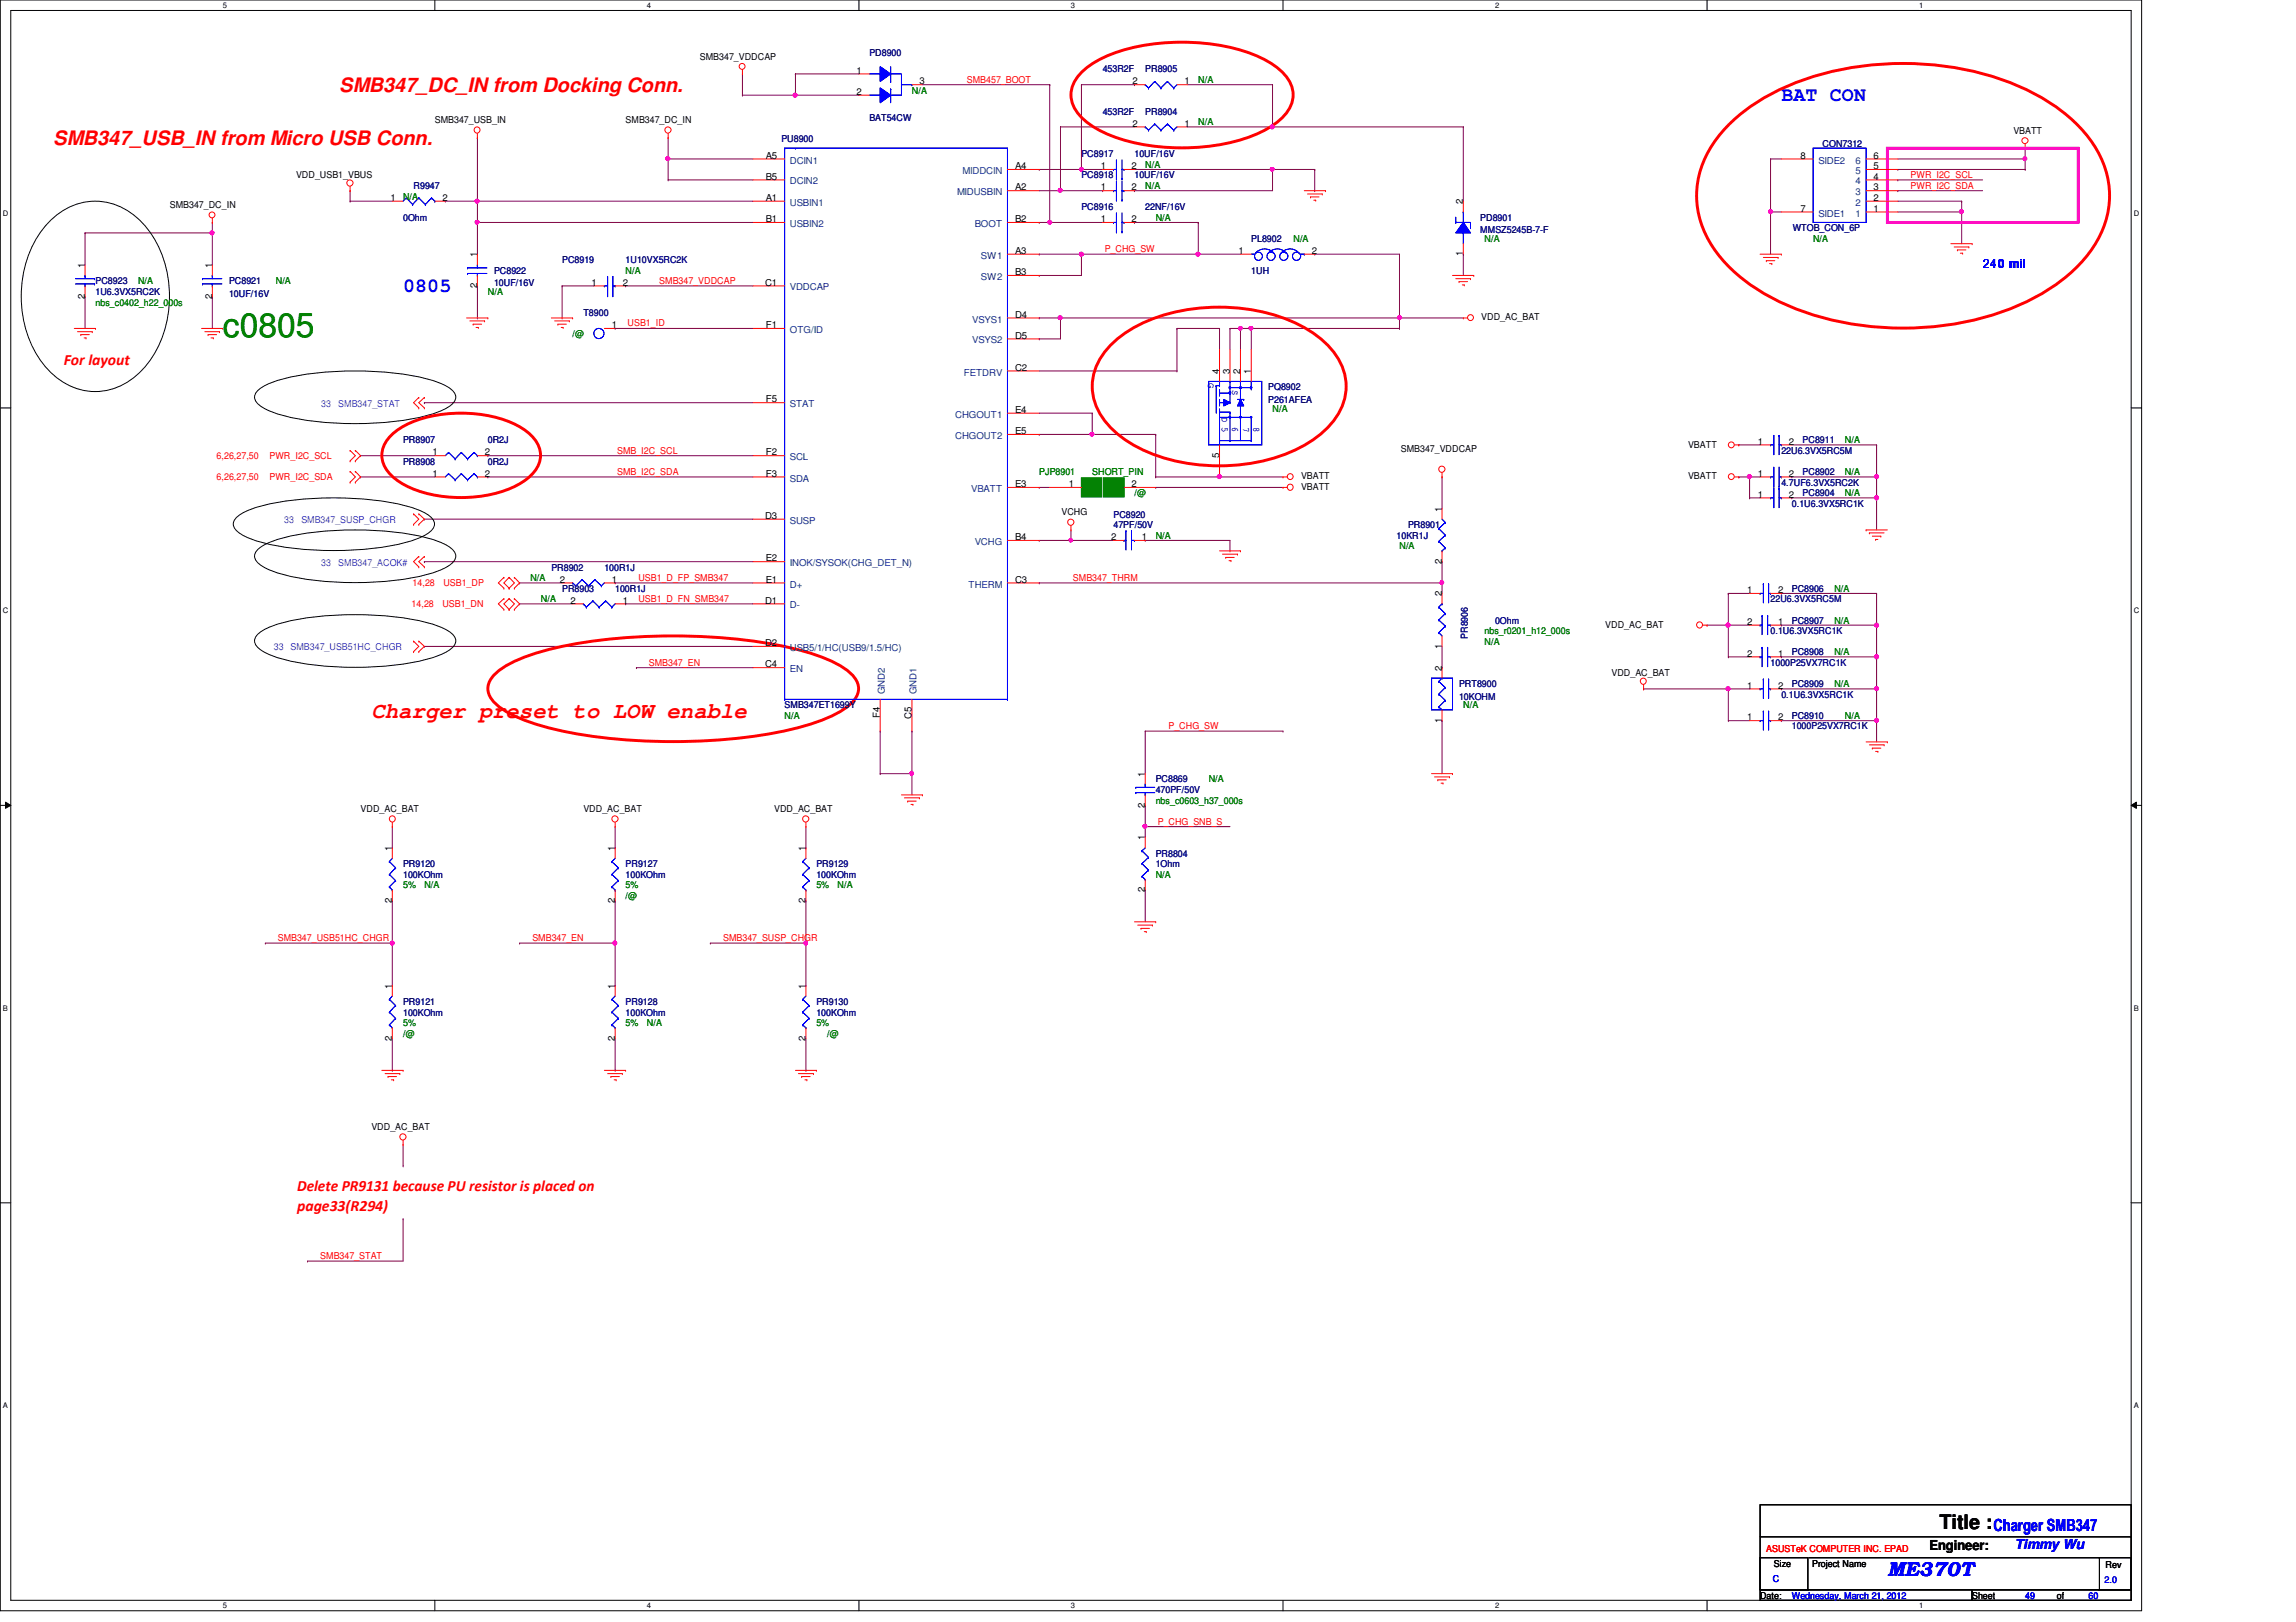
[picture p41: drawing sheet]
<svg xmlns="http://www.w3.org/2000/svg" width="297mm" height="210mm" viewBox="0 0 297 210" stroke-linecap="round" stroke-linejoin="round" font-family="sans-serif">
<defs><g id="words">
<text font-size="4.4" fill="#008000" x="28.8" y="43.6">c0805</text>
<text font-size="2.9" fill="#f00" x="48" y="93">Charger preset to LOW enable</text>
<g font-size="2.6" fill="#f00">
<text x="43.9" y="11.9">SMB347_DC_IN from Docking Conn.</text>
<text x="6.9" y="18.8">SMB347_USB_IN from Micro USB Conn.</text>
</g>
<g font-size="2.6" fill="#00f">
<text x="230.5" y="13.1">BAT CON</text>
<text x="52.2" y="37.8">0805</text>
<text x="244.2" y="204">ME370T</text>
</g>
<text font-size="2.6" x="250.9" y="197.9">Title :</text>
<text font-size="2.2" fill="#00f" x="257.9" y="198.2">Charger SMB347</text>
<g font-size="2" fill="#f00">
<text x="8.3" y="47.2">For layout</text>
<text x="38.4" y="154.2">Delete PR9131 because PU resistor is placed on</text>
<text x="38.4" y="156.7">page33(R294)</text>
</g>
<text font-size="1.8" x="249.6" y="200.5">Engineer:</text>
<text font-size="1.8" fill="#00f" x="260.6" y="200.5">Timmy Wu</text>
<text font-size="1.6" fill="#00f" x="256.6" y="34.6">240 mil</text>
<g font-size="1.2">
<text x="90.5" y="7.7">SMB347_VDDCAP</text>
<text x="110.8" y="9.5">1</text>
<text x="119" y="10.9">3</text>
<text x="146.5" y="10.9">2</text>
<text x="153.2" y="10.9">1</text>
<text x="56.3" y="16">SMB347_USB_IN</text>
<text x="80.9" y="16">SMB347_DC_IN</text>
<text x="110.8" y="12.3">2</text>
<text x="146.5" y="16.4">2</text>
<text x="153.2" y="16.4">1</text>
<text x="260.5" y="17.3">VBATT</text>
<text x="38.3" y="23.1">VDD_USB1_VBUS</text>
<text x="99.1" y="23.2">B5</text>
<text x="99.1" y="20.5">A5</text>
<text x="131.3" y="21.9">A4</text>
<text x="142.4" y="21.9">1</text>
<text x="146.4" y="21.9">2</text>
<text x="232.9" y="20.5">8</text>
<text x="242.4" y="20.5">6</text>
<text x="242.4" y="21.9">5</text>
<text x="242.4" y="23.2">4</text>
<text x="22" y="26.9">SMB347_DC_IN</text>
<text x="50.5" y="26">1</text>
<text x="57.2" y="26">2</text>
<text x="99.1" y="26">A1</text>
<text x="99.1" y="28.7">B1</text>
<text x="131.3" y="24.6">A2</text>
<text x="131.3" y="28.7">B2</text>
<text x="142.4" y="28.7">1</text>
<text x="142.4" y="24.6">1</text>
<text x="146.4" y="28.7">2</text>
<text x="146.4" y="24.6">2</text>
<text x="189.3" y="26.5" transform="rotate(-90 189.3 26.5)">2</text>
<text x="232.9" y="27.4">7</text>
<text x="242.4" y="24.6">3</text>
<text x="242.4" y="26">2</text>
<text x="242.4" y="27.4">1</text>
<text x="11" y="34.7" transform="rotate(-90 11 34.7)">1</text>
<text x="27.4" y="34.7" transform="rotate(-90 27.4 34.7)">1</text>
<text x="61.7" y="33.3" transform="rotate(-90 61.7 33.3)">1</text>
<text x="131.3" y="32.9">A3</text>
<text x="131.3" y="35.6">B3</text>
<text x="160.2" y="32.9">1</text>
<text x="169.7" y="32.9">2</text>
<text x="189.3" y="33.2" transform="rotate(-90 189.3 33.2)">1</text>
<text x="11" y="38.7" transform="rotate(-90 11 38.7)">2</text>
<text x="27.4" y="38.7" transform="rotate(-90 27.4 38.7)">2</text>
<text x="61.7" y="37.3" transform="rotate(-90 61.7 37.3)">2</text>
<text x="76.5" y="37">1</text>
<text x="80.6" y="37">2</text>
<text x="99" y="37">C1</text>
<text x="131.3" y="41.1">D4</text>
<text x="191.6" y="41.4">VDD_AC_BAT</text>
<text x="79.2" y="42.5">1</text>
<text x="99.1" y="42.5">F1</text>
<text x="131.3" y="43.8">D5</text>
<text x="131.3" y="48">C2</text>
<text x="99.1" y="52.1">F5</text>
<text x="131.3" y="53.4">E4</text>
<text x="157.7" y="48.4" transform="rotate(-90 157.7 48.4)">4</text>
<text x="159.1" y="48.4" transform="rotate(-90 159.1 48.4)">3</text>
<text x="160.4" y="48.4" transform="rotate(-90 160.4 48.4)">2</text>
<text x="161.8" y="48.4" transform="rotate(-90 161.8 48.4)">1</text>
<text x="56" y="58.9">1</text>
<text x="62.7" y="58.9">2</text>
<text x="99.1" y="58.9">F2</text>
<text x="131.3" y="56.2">E5</text>
<text x="157.7" y="59.2" transform="rotate(-90 157.7 59.2)">5</text>
<text x="181.2" y="58.5">SMB347_VDDCAP</text>
<text x="218.4" y="57.9">VBATT</text>
<text x="227.4" y="57.5">1</text>
<text x="231.4" y="57.5">2</text>
<text x="56" y="61.7">1</text>
<text x="62.7" y="61.7">2</text>
<text x="99.1" y="61.7">F3</text>
<text x="131.3" y="63">E3</text>
<text x="138.3" y="63">1</text>
<text x="146.4" y="63">2</text>
<text x="168.3" y="62">VBATT</text>
<text x="168.3" y="63.4">VBATT</text>
<text x="218.4" y="62">VBATT</text>
<text x="227.4" y="61.7">1</text>
<text x="227.4" y="64.4">1</text>
<text x="231.4" y="61.7">2</text>
<text x="231.4" y="64.4">2</text>
<text x="99" y="67.1">D3</text>
<text x="131.3" y="69.9">B4</text>
<text x="137.3" y="66.7">VCHG</text>
<text x="143.8" y="69.9">2</text>
<text x="147.7" y="69.9">1</text>
<text x="186.5" y="66.2" transform="rotate(-90 186.5 66.2)">1</text>
<text x="72.4" y="75.4">2</text>
<text x="79.2" y="75.4">1</text>
<text x="99.1" y="75.4">E1</text>
<text x="99.1" y="72.6">E2</text>
<text x="131.3" y="75.4">C3</text>
<text x="186.5" y="77.2" transform="rotate(-90 186.5 77.2)">2</text>
<text x="186.5" y="72.9" transform="rotate(-90 186.5 72.9)">2</text>
<text x="226.1" y="76.8">1</text>
<text x="230" y="76.8">2</text>
<text x="73.8" y="78.1">2</text>
<text x="80.6" y="78.1">1</text>
<text x="99" y="78.1">D1</text>
<text x="99" y="83.6">D2</text>
<text x="186.5" y="83.9" transform="rotate(-90 186.5 83.9)">1</text>
<text x="207.7" y="81.2">VDD_AC_BAT</text>
<text x="226.1" y="80.9">2</text>
<text x="230" y="80.9">1</text>
<text x="99" y="86.4">C4</text>
<text x="186.5" y="86.8" transform="rotate(-90 186.5 86.8)">2</text>
<text x="208.5" y="87.5">VDD_AC_BAT</text>
<text x="226.1" y="89.1">1</text>
<text x="226.1" y="85">2</text>
<text x="230" y="89.1">2</text>
<text x="230" y="85">1</text>
<text x="113.8" y="92.9" transform="rotate(-90 113.8 92.9)">F4</text>
<text x="117.9" y="93" transform="rotate(-90 117.9 93)">C5</text>
<text x="186.5" y="93.5" transform="rotate(-90 186.5 93.5)">1</text>
<text x="226.1" y="93.2">1</text>
<text x="230" y="93.2">2</text>
<text x="148.1" y="100.5" transform="rotate(-90 148.1 100.5)">1</text>
<text x="46.6" y="105.1">VDD_AC_BAT</text>
<text x="75.5" y="105.1">VDD_AC_BAT</text>
<text x="100.2" y="105.1">VDD_AC_BAT</text>
<text x="148.1" y="104.5" transform="rotate(-90 148.1 104.5)">2</text>
<text x="50.7" y="110.1" transform="rotate(-90 50.7 110.1)">1</text>
<text x="79.5" y="110.1" transform="rotate(-90 79.5 110.1)">1</text>
<text x="104.2" y="110.1" transform="rotate(-90 104.2 110.1)">1</text>
<text x="148.1" y="108.8" transform="rotate(-90 148.1 108.8)">1</text>
<text x="50.7" y="116.8" transform="rotate(-90 50.7 116.8)">2</text>
<text x="79.5" y="116.8" transform="rotate(-90 79.5 116.8)">2</text>
<text x="104.2" y="116.8" transform="rotate(-90 104.2 116.8)">2</text>
<text x="148.1" y="115.5" transform="rotate(-90 148.1 115.5)">2</text>
<text x="50.7" y="127.9" transform="rotate(-90 50.7 127.9)">1</text>
<text x="79.5" y="127.9" transform="rotate(-90 79.5 127.9)">1</text>
<text x="104.2" y="127.9" transform="rotate(-90 104.2 127.9)">1</text>
<text x="50.7" y="134.7" transform="rotate(-90 50.7 134.7)">2</text>
<text x="79.5" y="134.7" transform="rotate(-90 79.5 134.7)">2</text>
<text x="104.2" y="134.7" transform="rotate(-90 104.2 134.7)">2</text>
<text x="48" y="146.3">VDD_AC_BAT</text>
<text x="229.5" y="202.7">Size</text>
<text x="234.4" y="202.7">Project Name</text>
<text x="272.4" y="202.9">Rev</text>
<text x="227.7" y="206.9">Date:</text>
<text x="255.1" y="206.9">Sheet</text>
<text x="266.1" y="206.9">of</text>
</g>
<g font-size="1.2" fill="#000080">
<text x="112.5" y="7.3">PD8900</text>
<text x="142.7" y="9.4">453R2F</text>
<text x="148.2" y="9.4">PR8905</text>
<text x="112.5" y="15.7">BAT54CW</text>
<text x="142.7" y="14.9">453R2F</text>
<text x="148.2" y="14.9">PR8904</text>
<text x="101.1" y="18.4">PU8900</text>
<text x="139.9" y="23.1">PC8918</text>
<text x="139.9" y="20.3">PC8917</text>
<text x="146.8" y="23.1">10UF/16V</text>
<text x="146.8" y="20.3">10UF/16V</text>
<text x="235.8" y="19">CON7312</text>
<text x="52.2" y="28.6">0Ohm</text>
<text x="53.5" y="24.4">R9947</text>
<text x="139.9" y="27.2">PC8916</text>
<text x="148.2" y="27.2">22NF/16V</text>
<text x="191.5" y="28.6">PD8901</text>
<text x="231.9" y="29.9">WTOB_CON_6P</text>
<text x="63.9" y="35.4">PC8922</text>
<text x="72.7" y="34">PC8919</text>
<text x="80.9" y="34">1U10VX5RC2K</text>
<text x="161.9" y="31.3">PL8902</text>
<text x="161.9" y="35.4">1UH</text>
<text x="191.5" y="30.2">MMSZ5245B-7-F</text>
<text x="12.4" y="36.8">PC8923</text>
<text x="12.4" y="38.1">1U6.3VX5RC2K</text>
<text x="29.6" y="36.8">PC8921</text>
<text x="29.6" y="38.4">10UF/16V</text>
<text x="63.9" y="37">10UF/16V</text>
<text x="75.5" y="40.9">T8900</text>
<text x="164.1" y="50.5">PQ8902</text>
<text x="164.1" y="52.2">P261AFEA</text>
<text x="52.2" y="57.4">PR8907</text>
<text x="63.1" y="57.4">0R2J</text>
<text x="230.5" y="58.7">22U6.3VX5RC5M</text>
<text x="233.2" y="57.4">PC8911</text>
<text x="52.2" y="60.1">PR8908</text>
<text x="63.1" y="60.1">0R2J</text>
<text x="230.5" y="62.9">4.7UF6.3VX5RC2K</text>
<text x="231.8" y="65.6">0.1U6.3VX5RC1K</text>
<text x="233.2" y="61.5">PC8902</text>
<text x="233.2" y="64.2">PC8904</text>
<text x="144.1" y="67">PC8920</text>
<text x="144.1" y="68.3">47PF/50V</text>
<text x="180.7" y="69.7">10KR1J</text>
<text x="182.2" y="68.3">PR8901</text>
<text x="71.3" y="73.8">PR8902</text>
<text x="72.7" y="76.6">PR8903</text>
<text x="78.2" y="73.8">100R1J</text>
<text x="79.6" y="76.6">100R1J</text>
<text x="229.1" y="77.9">22U6.3VX5RC5M</text>
<text x="231.8" y="76.6">PC8906</text>
<text x="189.9" y="82.7" transform="rotate(-90 189.9 82.7)">PR8906</text>
<text x="193.4" y="80.7">0Ohm</text>
<text x="229.1" y="82">0.1U6.3VX5RC1K</text>
<text x="231.8" y="80.7">PC8907</text>
<text x="188.8" y="88.9">PRT8900</text>
<text x="229.1" y="86.1">1000P25VX7RC1K</text>
<text x="231.8" y="88.9">PC8909</text>
<text x="231.8" y="84.8">PC8908</text>
<text x="101.5" y="91.7">SMB347ET1699Y</text>
<text x="188.8" y="90.6">10KOHM</text>
<text x="230.5" y="90.3">0.1U6.3VX5RC1K</text>
<text x="231.8" y="93">PC8910</text>
<text x="231.8" y="94.4">1000P25VX7RC1K</text>
<text x="149.5" y="101.3">PC8869</text>
<text x="149.5" y="102.6">470PF/50V</text>
<text x="52.2" y="112.2">PR9120</text>
<text x="52.2" y="113.6">100KOhm</text>
<text x="80.9" y="112.2">PR9127</text>
<text x="80.9" y="113.6">100KOhm</text>
<text x="105.6" y="112.2">PR9129</text>
<text x="105.6" y="113.6">100KOhm</text>
<text x="149.5" y="110.9">PR8804</text>
<text x="149.5" y="112.2">1Ohm</text>
<text x="52.2" y="130">PR9121</text>
<text x="52.2" y="131.4">100KOhm</text>
<text x="80.9" y="130">PR9128</text>
<text x="80.9" y="131.4">100KOhm</text>
<text x="105.6" y="130">PR9130</text>
<text x="105.6" y="131.4">100KOhm</text>
</g>
<g font-size="1.2" fill="#f00">
<text x="125.1" y="10.7">SMB457_BOOT</text>
<text x="247.2" y="23">PWR_I2C_SCL</text>
<text x="247.2" y="24.4">PWR_I2C_SDA</text>
<text x="142.9" y="32.6">P_CHG_SW</text>
<text x="85.3" y="36.7">SMB347_VDDCAP</text>
<text x="81.2" y="42.2">USB1_ID</text>
<text x="28" y="59.4">6,26,27,50</text>
<text x="34.9" y="59.4">PWR_I2C_SCL</text>
<text x="79.8" y="58.7">SMB_I2C_SCL</text>
<text x="28" y="62.1">6,26,27,50</text>
<text x="34.9" y="62.1">PWR_I2C_SDA</text>
<text x="79.8" y="61.5">SMB_I2C_SDA</text>
<text x="53.4" y="75.9">14,28</text>
<text x="57.4" y="75.9">USB1_DP</text>
<text x="82.6" y="75.2">USB1_D_FP_SMB347</text>
<text x="82.6" y="77.9">USB1_D_FN_SMB347</text>
<text x="138.8" y="75.2">SMB347_THRM</text>
<text x="53.3" y="78.6">14,28</text>
<text x="57.2" y="78.6">USB1_DN</text>
<text x="83.9" y="86.1">SMB347_EN</text>
<text x="151.2" y="94.4">P_CHG_SW</text>
<text x="149.8" y="106.7">P_CHG_SNB_S</text>
<text x="35.9" y="121.8">SMB347_USB51HC_CHGR</text>
<text x="68.9" y="121.8">SMB347_EN</text>
<text x="93.6" y="121.8">SMB347_SUSP_CHGR</text>
<text x="41.4" y="162.9">SMB347_STAT</text>
<text x="228.5" y="200.8">ASUSTeK COMPUTER INC. EPAD</text>
</g>
<g font-size="1.2" fill="#008000">
<text x="155" y="10.7">N/A</text>
<text x="118" y="12.1">N/A</text>
<text x="155" y="16.2">N/A</text>
<text x="148.2" y="21.7">N/A</text>
<text x="52.2" y="25.8">N/A</text>
<text x="148.2" y="24.4">N/A</text>
<text x="149.5" y="28.6">N/A</text>
<text x="80.9" y="35.4">N/A</text>
<text x="167.3" y="31.3">N/A</text>
<text x="192.1" y="31.3">N/A</text>
<text x="234.6" y="31.3">N/A</text>
<text x="12.4" y="39.5">nbs_c0402_h22_000s</text>
<text x="17.9" y="36.8">N/A</text>
<text x="35.7" y="36.8">N/A</text>
<text x="63.1" y="38.1">N/A</text>
<text x="74.1" y="43.6">/@</text>
<text x="164.6" y="53.3">N/A</text>
<text x="238.7" y="57.4">N/A</text>
<text x="134.4" y="61.5">PJP8901</text>
<text x="141.3" y="61.5">SHORT_PIN</text>
<text x="146.8" y="64.2">/@</text>
<text x="238.7" y="61.5">N/A</text>
<text x="238.7" y="64.2">N/A</text>
<text x="149.5" y="69.7">N/A</text>
<text x="181.1" y="71.1">N/A</text>
<text x="68.6" y="75.2">N/A</text>
<text x="70" y="77.9">N/A</text>
<text x="237.3" y="76.6">N/A</text>
<text x="192.1" y="82">nbs_r0201_h12_000s</text>
<text x="192.1" y="83.4">N/A</text>
<text x="237.3" y="80.7">N/A</text>
<text x="237.3" y="88.9">N/A</text>
<text x="237.3" y="84.8">N/A</text>
<text x="101.5" y="93">N/A</text>
<text x="189.3" y="91.7">N/A</text>
<text x="238.7" y="93">N/A</text>
<text x="156.4" y="101.3">N/A</text>
<text x="149.5" y="104">nbs_c0603_h37_000s</text>
<text x="149.5" y="113.6">N/A</text>
<text x="52.2" y="115">5%</text>
<text x="54.9" y="115">N/A</text>
<text x="80.9" y="115">5%</text>
<text x="80.9" y="116.3">/@</text>
<text x="105.6" y="115">5%</text>
<text x="108.4" y="115">N/A</text>
<text x="52.2" y="132.8">5%</text>
<text x="52.2" y="134.2">/@</text>
<text x="80.9" y="132.8">5%</text>
<text x="83.7" y="132.8">N/A</text>
<text x="105.6" y="132.8">5%</text>
<text x="107" y="134.2">/@</text>
</g>
<g font-size="1.2" fill="#004080">
<text x="102.2" y="23.9">DCIN2</text>
<text x="102.2" y="21.2">DCIN1</text>
<text x="124.5" y="22.5">MIDDCIN</text>
<text x="235.2" y="21.2">SIDE2</text>
<text x="240.1" y="21.2">6</text>
<text x="240.1" y="22.5">5</text>
<text x="240.1" y="23.9">4</text>
<text x="102.2" y="26.6">USBIN1</text>
<text x="102.2" y="29.4">USBIN2</text>
<text x="123.8" y="25.3">MIDUSBIN</text>
<text x="126.1" y="29.4">BOOT</text>
<text x="235.2" y="28">SIDE1</text>
<text x="240.1" y="25.3">3</text>
<text x="240.1" y="26.6">2</text>
<text x="240.1" y="28">1</text>
<text x="126.9" y="33.5">SW1</text>
<text x="102.2" y="37.6">VDDCAP</text>
<text x="125.8" y="41.7">VSYS1</text>
<text x="126.9" y="36.2">SW2</text>
<text x="102.2" y="43.1">OTG/ID</text>
<text x="125.8" y="44.4">VSYS2</text>
<text x="102.2" y="52.7">STAT</text>
<text x="124.7" y="48.6">FETDRV</text>
<text x="102.2" y="59.6">SCL</text>
<text x="123.6" y="54.1">CHGOUT1</text>
<text x="123.6" y="56.8">CHGOUT2</text>
<text x="102.2" y="62.3">SDA</text>
<text x="125.6" y="63.7">VBATT</text>
<text x="102.2" y="67.8">SUSP</text>
<text x="126.1" y="70.5">VCHG</text>
<text x="102.2" y="76">D+</text>
<text x="102.2" y="73.3">INOK/SYSOK(CHG_DET_N)</text>
<text x="125.3" y="76">THERM</text>
<text x="102.2" y="78.7">D-</text>
<text x="102.2" y="84.2">USB5/1/HC(USB9/1.5/HC)</text>
<text x="102.2" y="87">EN</text>
<text x="114.5" y="89.8" transform="rotate(-90 114.5 89.8)">GND2</text>
<text x="118.6" y="89.8" transform="rotate(-90 118.6 89.8)">GND1</text>
</g>
<g font-size="1.2" fill="#8000ff">
<text x="41.6" y="52.7">33</text>
<text x="43.8" y="52.7">SMB347_STAT</text>
<text x="36.8" y="67.6">33</text>
<text x="39" y="67.6">SMB347_SUSP_CHGR</text>
<text x="41.6" y="73.3">33</text>
<text x="43.8" y="73.3">SMB347_ACOK#</text>
<text x="35.4" y="84.1">33</text>
<text x="37.6" y="84.1">SMB347_USB51HC_CHGR</text>
</g>
<g font-size="1.2" fill="#00f">
<text x="156.3" y="49.6" transform="rotate(90 156.3 49.6)">G</text>
<text x="159.4" y="50.5" transform="rotate(90 159.4 50.5)">S</text>
<text x="158.1" y="54" transform="rotate(90 158.1 54)">D 5</text>
<text x="159.4" y="55.2" transform="rotate(90 159.4 55.2)">6</text>
<text x="160.8" y="55.2" transform="rotate(90 160.8 55.2)">7</text>
<text x="162.2" y="55.2" transform="rotate(90 162.2 55.2)">8</text>
<text x="229.4" y="204.7">C</text>
<text x="231.8" y="206.9">Wednesday, March 21, 2012</text>
<text x="262" y="206.9">49</text>
<text x="270.2" y="206.9">60</text>
<text x="272.3" y="204.8">2.0</text>
</g>
<g font-size="1">
<text x="28.8" y="1">5</text>
<text x="83.7" y="1">4</text>
<text x="138.6" y="1">3</text>
<text x="193.4" y="1">2</text>
<text x="248.3" y="1">1</text>
<text x=".4" y="27.9">D</text>
<text x="276.1" y="27.9">D</text>
<text x=".4" y="79.4">C</text>
<text x="276.1" y="79.4">C</text>
<text x=".4" y="130.8">B</text>
<text x="276.1" y="130.8">B</text>
<text x=".4" y="182.2">A</text>
<text x="276.1" y="182.2">A</text>
<text x="28.8" y="208.1">5</text>
<text x="83.7" y="208.1">4</text>
<text x="138.6" y="208.1">3</text>
<text x="193.4" y="208.1">2</text>
<text x="248.3" y="208.1">1</text>
</g>
</g></defs>
<path d="M0 0h277.1v208.4h-277.1zM1.4 1.4h274.3v205.7h-274.3z" fill="none" stroke="#000" stroke-width=".13"/>
<g fill="#fff">
<path d="M28.8 .1h.6v1.1h-.6z"/>
<path d="M28.8 207.2h.6v1.1h-.6z"/>
</g>
<path d="M56.3 0v1.4M56.3 207.1v1.3" fill="none" stroke="#000" stroke-width=".13"/>
<g fill="#fff">
<path d="M83.7 .1h.5v1.1h-.5z"/>
<path d="M83.7 207.2h.5v1.1h-.5z"/>
</g>
<path d="M111.1 0v1.4M111.1 207.1v1.3" fill="none" stroke="#000" stroke-width=".13"/>
<g fill="#fff">
<path d="M138.6 .1h.5v1.1h-.5z"/>
<path d="M138.6 207.2h.5v1.1h-.5z"/>
</g>
<path d="M166 0v1.4M166 207.1v1.3" fill="none" stroke="#000" stroke-width=".13"/>
<g fill="#fff">
<path d="M193.4 .1h.6v1.1h-.6z"/>
<path d="M193.4 207.2h.6v1.1h-.6z"/>
</g>
<path d="M220.8 0v1.4M220.8 207.1v1.3" fill="none" stroke="#000" stroke-width=".13"/>
<g fill="#fff">
<path d="M248.3 .1h.5v1.1h-.5z"/>
<path d="M248.3 207.2h.5v1.1h-.5z"/>
<path d="M.4 27.1h.7v1.1h-.7z"/>
<path d="M276.1 27.1h.7v1.1h-.7z"/>
<path d="M.4 78.5h.7v1.1h-.7z"/>
<path d="M276.1 78.5h.7v1.1h-.7z"/>
</g>
<path d="M0 52.8h1.4M275.7 52.8h1.4" fill="none" stroke="#000" stroke-width=".13"/>
<g fill="#fff">
<path d="M.4 129.9h.6v1.1h-.6z"/>
<path d="M276.1 129.9h.6v1.1h-.6z"/>
</g>
<path d="M0 104.2h1.4M.7 103.8l.7 .4-.7 .4zM275.7 104.2l.7-.4v.8zM275.7 104.2h1.4" fill="none" stroke="#000" stroke-width=".13"/>
<path d="M.7 103.8l.7 .4-.7 .4zM275.7 104.2l.7-.4v.8z" fill="#000"/>
<g fill="#fff">
<path d="M.4 181.4h.6v1.1h-.6z"/>
<path d="M276.1 181.4h.6v1.1h-.6z"/>
</g>
<path d="M0 155.7h1.4M275.7 155.7h1.4" fill="none" stroke="#000" stroke-width=".13"/>
<path d="M242.8 93.3h.1M242.8 93.3v2.7" fill="none" stroke="#800040" stroke-width=".13"/>
<circle cx="242.8" cy="93.2" r=".26" fill="#f0f"/>
<circle cx="242.8" cy="93.2" r=".26" fill="none" stroke="#f0f" stroke-width=".13"/>
<path d="M229.1 27.4h.1M229.1 27.4v5.5M245.5 21.9h.1M245.5 21.9h16.5M225 61.7h.1M225 61.7h1.4M226.4 64.4h.1M226.4 61.7h.1M226.4 64.4h1.3M226.4 61.7v2.7M230.5 85h.1M230.5 85h12.3" fill="none" stroke="#800040" stroke-width=".13"/>
<circle cx="242.8" cy="85" r=".26" fill="#f0f"/>
<circle cx="242.8" cy="85" r=".26" fill="none" stroke="#f0f" stroke-width=".13"/>
<path d="M223.6 76.8h.1M223.6 76.8v8.2M223.6 76.8h2.8M230.5 76.8h.1M230.5 76.8h12.3M223.6 85h.1M223.6 80.9h.1M223.6 85h2.8M242.8 80.9h.1M242.8 80.9v4.1" fill="none" stroke="#800040" stroke-width=".13"/>
<circle cx="223.6" cy="80.9" r=".26" fill="#f0f"/>
<circle cx="223.6" cy="80.9" r=".26" fill="none" stroke="#f0f" stroke-width=".13"/>
<path d="M223.6 80.9h.1M223.6 80.9h2.8M242.8 85h.1M242.8 85v4.2" fill="none" stroke="#800040" stroke-width=".13"/>
<circle cx="223.6" cy="80.9" r=".26" fill="#f0f"/>
<circle cx="223.6" cy="80.9" r=".26" fill="none" stroke="#f0f" stroke-width=".13"/>
<path d="M230.5 80.9h.1M230.5 80.9h12.3" fill="none" stroke="#800040" stroke-width=".13"/>
<circle cx="242.8" cy="80.9" r=".26" fill="#f0f"/>
<circle cx="242.8" cy="80.9" r=".26" fill="none" stroke="#f0f" stroke-width=".13"/>
<path d="M229.1 20.6h.1M229.1 27.4h.1M229.1 20.6h1.4M229.1 20.6v6.8M242.8 76.8h.1M242.8 76.8v4.1M230.5 93.3h.1M230.5 93.3h12.3" fill="none" stroke="#800040" stroke-width=".13"/>
<circle cx="229.1" cy="27.4" r=".26" fill="#f0f"/>
<circle cx="229.1" cy="27.4" r=".26" fill="none" stroke="#f0f" stroke-width=".13"/>
<path d="M27.5 30.1h.1M27.5 30.1v4.2M45.3 24.7h.1M45.3 24.7v1.3M226.4 61.7h.1M226.4 61.7h1.3M231.8 64.4h.1M242.8 61.7h.1M242.8 61.7v2.7h-11" fill="none" stroke="#800040" stroke-width=".13"/>
<circle cx="226.3" cy="61.7" r=".26" fill="#f0f"/>
<circle cx="226.3" cy="61.7" r=".26" fill="none" stroke="#f0f" stroke-width=".13"/>
<path d="M229.1 27.4h.1M229.1 27.4h1.4M220.8 80.9h.1M220.8 80.9h2.8M242.8 89.2h.1M242.8 89.2v4.1" fill="none" stroke="#800040" stroke-width=".13"/>
<circle cx="242.8" cy="89.1" r=".26" fill="#f0f"/>
<circle cx="242.8" cy="89.1" r=".26" fill="none" stroke="#f0f" stroke-width=".13"/>
<path d="M231.8 61.7h.1M231.8 61.7h11M223.6 89.2h.1M223.6 89.2h2.8" fill="none" stroke="#800040" stroke-width=".13"/>
<circle cx="242.8" cy="61.7" r=".26" fill="#f0f"/>
<circle cx="242.8" cy="61.7" r=".26" fill="none" stroke="#f0f" stroke-width=".13"/>
<path d="M223.6 89.2h.1M223.6 89.2v4.1" fill="none" stroke="#800040" stroke-width=".13"/>
<circle cx="223.6" cy="89.1" r=".26" fill="#f0f"/>
<circle cx="223.6" cy="89.1" r=".26" fill="none" stroke="#f0f" stroke-width=".13"/>
<path d="M242.8 64.4h.1M242.8 64.4v4.2M223.6 93.3h.1M223.6 93.3h2.8" fill="none" stroke="#800040" stroke-width=".13"/>
<circle cx="242.8" cy="64.4" r=".26" fill="#f0f"/>
<circle cx="242.8" cy="64.4" r=".26" fill="none" stroke="#f0f" stroke-width=".13"/>
<path d="M245.5 20.6h16.5M262 20.6h.1M230.5 89.2h.1M230.5 89.2h12.3" fill="none" stroke="#800040" stroke-width=".13"/>
<path d="M261.8 20.3h.2l.2 .1-.1 .3-.1 .1-.2-.1z" fill-rule="evenodd" fill="#f0f"/>
<path d="M261.8 20.3h.2l.2 .1-.1 .3-.1 .1-.2-.1z" fill="none" stroke="#f0f" stroke-width=".13"/>
<path d="M45.3 26h.1M45.3 26h5.5M86.4 20.6h.1M86.4 20.6h11M262 21.9h.1M262 20.6v1.3M212.6 89.2h.1M212.6 89.2h11" fill="none" stroke="#800040" stroke-width=".13"/>
<circle cx="86.4" cy="20.5" r=".26" fill="#f0f"/>
<circle cx="86.4" cy="20.5" r=".26" fill="none" stroke="#f0f" stroke-width=".13"/>
<path d="M146.8 21.9h17.8M164.6 21.9h.1M54.9 83.7h.1M54.9 83.7h42.5" fill="none" stroke="#800040" stroke-width=".13"/>
<circle cx="164.6" cy="21.9" r=".25" fill="#f0f"/>
<circle cx="164.6" cy="21.9" r=".25" fill="none" stroke="#f0f" stroke-width=".13"/>
<path d="M86.4 20.6h.1M86.4 23.3h.1M86.4 20.6v2.7M86.4 23.3h11M135.8 28.8h.1M135.8 28.8h6.9M146.8 24.7h.1M146.8 24.7h17.8M159.1 71.3h.1M159.1 69.9v1.4M118 100.1h.1M118 100.1v2.8" fill="none" stroke="#800040" stroke-width=".13"/>
<circle cx="135.8" cy="28.8" r=".25" fill="#f0f"/>
<circle cx="135.8" cy="28.8" r=".25" fill="none" stroke="#f0f" stroke-width=".13"/>
<path d="M181.1 32.9v8.2M181.1 41.1h.1M113.9 94.6h.1M113.9 94.6v5.5M113.9 100.1h.1M113.9 100.1h4.1" fill="none" stroke="#800040" stroke-width=".13"/>
<path d="M117.8 99.9l.1-.1 .3 .1-.1 .4h-.2h-.1z" fill-rule="evenodd" fill="#f0f"/>
<path d="M117.8 99.9l.1-.1 .3 .1-.1 .4h-.2h-.1z" fill="none" stroke="#f0f" stroke-width=".13"/>
<path d="M86.4 17.8h.1M86.4 17.8v2.8M80.9 37h.1M80.9 37h16.5M164.6 21.9h.1M164.6 21.9v2.8M63.1 59h.1M63.1 59h34.3M138.6 69.9h.1M138.6 69.9h5.5" fill="none" stroke="#800040" stroke-width=".13"/>
<path d="M138.4 69.7h.3l.1 .2-.1 .2h-.2h-.1z" fill-rule="evenodd" fill="#f0f"/>
<path d="M138.4 69.7h.3l.1 .2-.1 .2h-.2h-.1z" fill="none" stroke="#f0f" stroke-width=".13"/>
<path d="M181.1 41.1h.1M181.1 41.1h8.2" fill="none" stroke="#800040" stroke-width=".13"/>
<circle cx="181.1" cy="41.1" r=".26" fill="#f0f"/>
<circle cx="181.1" cy="41.1" r=".26" fill="none" stroke="#f0f" stroke-width=".13"/>
<path d="M61.8 26h.1M61.8 26h35.6" fill="none" stroke="#800040" stroke-width=".13"/>
<circle cx="61.7" cy="26" r=".26" fill="#f0f"/>
<circle cx="61.7" cy="26" r=".26" fill="none" stroke="#f0f" stroke-width=".13"/>
<g fill="none" stroke="#800040" stroke-width=".13">
<path d="M72.7 37h.1M72.7 37h4.1M139.9 32.9h.1M146.8 28.8h.1M146.8 28.8h8.2M155 28.8h.1M155 28.8v4.1h-15.1M164.6 21.9h5.5M170.1 21.9h.1M170.1 24.7h.1M170.1 21.9v2.8M63.1 61.7h.1"/>
<path d="M63.1 61.7h34.3M134.4 69.9h.1M134.4 69.9h4.2M138.6 69.9h.1M138.6 68.6v1.3"/>
</g>
<circle cx="139.9" cy="32.9" r=".26" fill="#f0f"/>
<circle cx="139.9" cy="32.9" r=".26" fill="none" stroke="#f0f" stroke-width=".13"/>
<path d="M61.8 17.8h.1M61.8 17.8v8.2M72.7 37v4.1M139.9 21.9h.1M139.9 21.9h2.8M155 32.9h.1M155 32.9h5.5M72.7 41.1h.1M54.9 67.2h.1M54.9 67.2h42.5M148.2 69.9h.1M148.2 69.9h10.9" fill="none" stroke="#800040" stroke-width=".13"/>
<circle cx="155" cy="32.9" r=".26" fill="#f0f"/>
<circle cx="155" cy="32.9" r=".26" fill="none" stroke="#f0f" stroke-width=".13"/>
<g fill="none" stroke="#800040" stroke-width=".13">
<path d="M27.5 38.4h.1M27.5 38.4v4.1M61.8 28.8h.1M61.8 26h.1M61.8 32.9h.1M61.8 28.8h35.6M61.8 26v6.9M134.4 35.6h.1M134.4 32.9h.1M134.4 24.7h2.8M134.4 32.9h5.5M137.2 24.7h.1"/>
<path d="M139.9 32.9h.1M139.9 32.9v2.7h-5.5M170.1 32.9h.1M170.1 32.9h11M79.6 42.5h.1M79.6 42.5h17.8M225 57.6h.1M225 57.6h2.7M231.8 57.6h11M242.8 57.6h.1M242.8 57.6v4.1M242.8 61.7h.1"/>
<path d="M82.3 86.4h.1M82.3 86.4h15.1M118 94.6h.1M118 94.6v5.5"/>
</g>
<circle cx="61.7" cy="28.8" r=".25" fill="#f0f"/>
<circle cx="61.7" cy="28.8" r=".25" fill="none" stroke="#f0f" stroke-width=".13"/>
<g fill="none" stroke="#800040" stroke-width=".13">
<path d="M96.1 12.3h.1M96.1 12.3h15M96.1 9.6v2.7M102.9 12.3h.1M102.9 9.6h.1M102.9 9.6v2.7M102.9 9.6h8.2M119.3 11h16.5M135.8 11h.1M135.8 11v17.8h-1.4M61.8 37v4.1M134.4 28.8h.1"/>
<path d="M61.8 41.1h.1M67.2 75.4h.1M67.2 78.1h.1M67.2 75.4h5.5M67.2 78.1h6.9M79.6 75.4h.1M79.6 75.4h17.8M80.9 78.1h.1M80.9 78.1h16.5"/>
</g>
<circle cx="102.9" cy="12.3" r=".26" fill="#f0f"/>
<circle cx="102.9" cy="12.3" r=".26" fill="none" stroke="#f0f" stroke-width=".13"/>
<path d="M137.2 16.4h.1M137.2 16.4v8.3M164.6 16.4h.1M164.6 16.4h24.7M189.3 16.4h.1M189.3 16.4v9.6M189.3 32.9h.1M189.3 32.9v2.7" fill="none" stroke="#800040" stroke-width=".13"/>
<circle cx="137.2" cy="24.6" r=".26" fill="#f0f"/>
<circle cx="137.2" cy="24.6" r=".26" fill="none" stroke="#f0f" stroke-width=".13"/>
<path d="M137.2 16.4h.1M137.2 16.4h9.6M139.9 11h.1M139.9 11v10.9M137.2 24.7h5.5M142.7 24.7h.1" fill="none" stroke="#800040" stroke-width=".13"/>
<circle cx="139.9" cy="21.9" r=".25" fill="#f0f"/>
<circle cx="139.9" cy="21.9" r=".25" fill="none" stroke="#f0f" stroke-width=".13"/>
<path d="M139.9 11h6.9M146.8 11h.1M153.6 11h11M153.6 16.4h11M164.6 11h.1M164.6 16.4h.1M164.6 11v5.4M134.4 21.9h.1M134.4 21.9h5.5" fill="none" stroke="#800040" stroke-width=".13"/>
<circle cx="164.6" cy="16.4" r=".26" fill="#f0f"/>
<circle cx="164.6" cy="16.4" r=".26" fill="none" stroke="#f0f" stroke-width=".13"/>
<g fill="none" stroke="#800040" stroke-width=".13">
<path d="M57.6 26h.1M57.6 26h4.2M54.9 52.1h.1M54.9 52.1h42.5M54.9 72.7h.1M54.9 72.7h42.5M134.4 75.4h.1M134.4 75.4h52.2M186.6 75.4h.1M186.6 61.7h.1M186.6 61.7v4.1M186.6 75.4v1.4"/>
<path d="M186.6 86.4h.1M186.6 83.7v2.7"/>
</g>
<path d="M186.4 75.2l.1-.1 .2 .2v.3h-.2h-.1z" fill-rule="evenodd" fill="#f0f"/>
<path d="M186.4 75.2l.1-.1 .2 .2v.3h-.2h-.1z" fill="none" stroke="#f0f" stroke-width=".13"/>
<path d="M186.6 72.7h.1M186.6 72.7v2.7M186.6 93.3h.1M186.6 93.3v6.8M50.8 109.7h.1M50.8 116.6h.1M50.8 107v2.7M50.8 116.6v5.4" fill="none" stroke="#800040" stroke-width=".13"/>
<circle cx="50.8" cy="122" r=".26" fill="#f0f"/>
<circle cx="50.8" cy="122" r=".26" fill="none" stroke="#f0f" stroke-width=".13"/>
<path d="M79.6 109.7h.1M79.6 116.6h.1M79.6 107v2.7M79.6 116.6v5.4M34.3 122h.1M34.3 122h16.5v5.6M50.8 127.6h.1M50.8 138.5h.1M50.8 134.4v4.1" fill="none" stroke="#800040" stroke-width=".13"/>
<circle cx="79.5" cy="122" r=".26" fill="#f0f"/>
<circle cx="79.5" cy="122" r=".26" fill="none" stroke="#f0f" stroke-width=".13"/>
<path d="M104.3 109.7h.1M104.3 116.6h.1M104.3 107v2.7M104.3 116.6v5.4M67.2 122h.1M67.2 122h12.4v5.6M79.6 127.6h.1M79.6 138.5h.1M79.6 134.4v4.1" fill="none" stroke="#800040" stroke-width=".13"/>
<path d="M104.1 121.9l.1-.1 .2 .1v.3l-.2 .1-.1-.1z" fill-rule="evenodd" fill="#f0f"/>
<path d="M104.1 121.9l.1-.1 .2 .1v.3l-.2 .1-.1-.1z" fill="none" stroke="#f0f" stroke-width=".13"/>
<g fill="none" stroke="#800040" stroke-width=".13">
<path d="M141.3 56.2h8.2M149.5 56.2h.1M149.5 56.2v5.5M157.8 42.5h.1M157.8 42.5v2.8M149.5 61.7h.1M149.5 61.7h16.5M157.8 61.7h.1M91.9 122h.1M91.9 122h12.4v5.6M104.3 127.6h.1M104.3 138.5h.1"/>
<path d="M104.3 134.4v4.1M52.2 150.9h.1M52.2 157.7h.1M52.2 148.1v2.8M52.2 157.7v5.5h-12.4M39.8 163.2h.1"/>
</g>
<circle cx="157.7" cy="61.7" r=".26" fill="#f0f"/>
<circle cx="157.7" cy="61.7" r=".26" fill="none" stroke="#f0f" stroke-width=".13"/>
<path d="M134.4 48h17.9M137.2 41.1h.1M137.2 41.1h43.9M152.3 48h.1" fill="none" stroke="#800040" stroke-width=".13"/>
<circle cx="137.2" cy="41.1" r=".26" fill="#f0f"/>
<circle cx="137.2" cy="41.1" r=".26" fill="none" stroke="#f0f" stroke-width=".13"/>
<g fill="none" stroke="#800040" stroke-width=".13">
<path d="M134.4 41.1h.1M134.4 43.9h.1M134.4 56.2h.1M134.4 41.1h2.8M134.4 53.5h6.9M134.4 56.2h6.9M137.2 41.1h.1M137.2 41.1v2.8h-2.8M141.3 53.5h.1M141.3 56.2h.1M141.3 53.5v2.7M157.8 61.7h.1"/>
<path d="M157.8 60.3v1.4"/>
</g>
<circle cx="141.3" cy="56.2" r=".25" fill="#f0f"/>
<circle cx="141.3" cy="56.2" r=".25" fill="none" stroke="#f0f" stroke-width=".13"/>
<path d="M159.1 42.5h.1M159.1 42.5v2.8M159.1 42.5h1.4M160.5 42.5h.1M161.9 42.5h.1M161.9 42.5v2.8M149.5 63.1h.1M149.5 63.1h16.5" fill="none" stroke="#800040" stroke-width=".13"/>
<circle cx="161.8" cy="42.5" r=".25" fill="#f0f"/>
<circle cx="161.8" cy="42.5" r=".25" fill="none" stroke="#f0f" stroke-width=".13"/>
<path d="M160.5 42.5h.1M160.5 42.5v2.8M161.9 42.5h19.2M181.1 42.5h.1" fill="none" stroke="#800040" stroke-width=".13"/>
<circle cx="160.5" cy="42.5" r=".25" fill="#f0f"/>
<circle cx="160.5" cy="42.5" r=".25" fill="none" stroke="#f0f" stroke-width=".13"/>
<g fill="none" stroke="#800040" stroke-width=".13">
<path d="M152.3 42.5h.1M152.3 42.5h5.5M152.3 42.5v5.5M157.8 42.5h.1M160.5 42.5h1.4M161.9 42.5h.1M181.1 41.1h.1M181.1 41.1v1.4M134.4 63.1h.1M134.4 63.1h1.4M148.2 94.6h.1M148.2 94.6v5.5"/>
<path d="M148.2 107h.1M148.2 115.2h.1M148.2 104.2h.1M148.2 104.2v4.1M148.2 115.2v4.1M148.2 107h10.9"/>
</g>
<circle cx="148.1" cy="106.9" r=".26" fill="#f0f"/>
<circle cx="148.1" cy="106.9" r=".26" fill="none" stroke="#f0f" stroke-width=".13"/>
<path d="M245.5 24.7h.1M245.5 23.3h.1M245.5 24.7h11M245.5 23.3h11M245.5 26h8.3M253.8 26h.1M253.8 27.4h.1M253.8 26v1.4M148.2 94.6h17.8M166 94.6h.1" fill="none" stroke="#800040" stroke-width=".13"/>
<circle cx="253.7" cy="27.4" r=".26" fill="#f0f"/>
<circle cx="253.7" cy="27.4" r=".26" fill="none" stroke="#f0f" stroke-width=".13"/>
<path d="M11 30.1h.1M11 30.1v4.2M11 30.1h16.5M27.5 30.1h.1M245.5 27.4h8.3M253.8 27.4h.1" fill="none" stroke="#800040" stroke-width=".13"/>
<circle cx="27.4" cy="30.1" r=".26" fill="#f0f"/>
<circle cx="27.4" cy="30.1" r=".26" fill="none" stroke="#f0f" stroke-width=".13"/>
<path d="M262 19.2v1.4M11 38.4h.1M11 38.4v4.1M27.5 28.8h.1M27.5 28.8v1.3M253.8 27.4h.1M253.8 27.4v4.1M262 20.6h.1M46.6 59h.1M46.6 59h9.7M46.6 61.7h.1M46.6 61.7h9.7" fill="none" stroke="#800040" stroke-width=".13"/>
<g fill="none" stroke="#f00" stroke-width=".13">
<path d="M61.8 17.8h.1M61.8 17.3v.5M86.4 17.8h.1M86.4 17.3v.5M96.1 9.6h.1M96.1 9v.6M262 19.2h.1M262 18.6v.6M27.5 28.8h.1M27.5 28.2v.6M45.3 24.7h.1M45.3 24.1v.6"/>
<path d="M168.7 24.7h2.8M169.2 25.1h1.9M169.5 25.5h.1M169.5 25.5h1.1M170 25.9h.2M170.2 25.9h.1M171.1 25.1h.1M171.5 24.7h.1M187.9 35.6h2.8M188.3 36.1h1.9M188.8 36.4h.1M188.8 36.4h1.1"/>
<path d="M189.2 36.9h.2M189.4 36.9h.1M190.2 36.1h.1M190.7 35.6h.1M227.7 32.9h2.8M228.1 33.3h1.9M228.5 33.7h.1M228.5 33.7h1.1M228.9 34.1h.3M229.2 34.1h.1M230 33.3h.1M230.5 32.9h.1"/>
<path d="M252.4 31.5h2.7M252.8 32h1.9M253.2 32.3h.1M253.2 32.3h1.1M253.6 32.8h.3M253.9 32.8h.1M254.7 32h.1M255.1 31.5h.1M9.6 42.5h2.8M10 42.9h1.9M10.5 43.3h.1M10.5 43.3h1.1"/>
<path d="M10.9 43.7h.2M11.1 43.7h.1M11.9 42.9h.1M12.4 42.5h.1M26.1 42.5h2.7M26.5 42.9h1.9M26.9 43.3h.1M26.9 43.3h1.1M27.3 43.7h.3M27.6 43.7h.1M28.4 42.9h.1M28.8 42.5h.1"/>
<path d="M45.3 59.6h.1M45.3 58.3h.1M45.3 58.3l.7 .7-.7 .6M46 58.3h.1M46 59.6h.1M46 58.3l.6 .7-.6 .6M54.2 51.4h.1M54.2 52.8h.1M54.2 51.4l-.7 .7 .7 .7M54.9 51.4h.1M54.9 52.8h.1M54.9 51.4l-.7 .7 .7 .7"/>
<path d="M60.4 41.1h2.7M60.8 41.5h1.9M61.2 42h.1M61.2 42h1.1M61.6 42.4h.3M61.9 42.4h.1M62.7 41.5h.1M63.1 41.1h.1M71.3 41.1h2.8M71.8 41.5h1.9M72.2 42h.1M72.2 42h1.1"/>
<path d="M72.6 42.4h.3M72.9 42.4h.1M73.7 41.5h.1M74.1 41.1h.1M189.3 41.1h.1M189.3 41.1h.6M224.4 57.6h.6M225 57.6h.1M227.7 57.6h1.4M230.5 57.6h1.3M45.3 62.4h.1M45.3 61h.1"/>
<path d="M45.3 61l.7 .7-.7 .7M46 61h.1M46 62.4h.1M46 61l.6 .7-.6 .7M53.5 67.9h.1M53.5 66.5h.1M53.5 66.5l.7 .7-.7 .7M54.2 72h.1M54.2 73.4h.1M54.2 66.5h.1M54.2 67.9h.1M54.2 72l-.7 .7 .7 .7"/>
<path d="M54.2 66.5l.7 .7-.7 .7M54.9 72h.1M54.9 73.4h.1M54.9 72l-.7 .7 .7 .7M65.2 78.9h.1M65.2 77.5h.1M65.2 76.1h.1M65.2 74.7h.1M65.2 77.5l-.7 .6 .7 .8M65.2 74.7l-.7 .7 .7 .7M65.9 77.5h.1M65.9 78.9h.1"/>
<path d="M65.9 74.7h.1M65.9 76.1h.1M65.9 77.5l.6 .6-.6 .8M65.9 77.5l-.7 .6 .7 .8M65.9 74.7l.6 .7-.6 .7M65.9 74.7l-.7 .7 .7 .7M66.5 77.5h.1M66.5 78.9h.1M66.5 74.7h.1M66.5 76.1h.1M66.5 77.5l.7 .6-.7 .8M66.5 74.7l.7 .7-.7 .7"/>
<path d="M138.6 68.6h.1M138.6 68v.6M157.8 71.3h2.7M158.2 71.7h1.9M158.6 72.1h.1M158.6 72.1h1.1M159 72.6h.3M159.3 72.6h.1M160.1 71.7h.1M160.5 71.3h.1M166 61.7h.1M166 63.1h.1"/>
<path d="M166 61.7h.5M166 63.1h.5M186.6 61.7h.1M186.6 61.2v.5M186.6 65.8v1.4M186.6 71.3v1.4M224.4 61.7h.6M225 61.7h.1M241.4 68.6h.1M241.4 68.6h2.8M241.8 69h.1M241.8 69h2"/>
<path d="M242.2 69.4h1.1M242.7 69.8h.1M242.7 69.8h.2M243.3 69.4h.1M53.5 84.3h.1M53.5 83h.1M53.5 83l.7 .7-.7 .6M54.2 83h.1M54.2 84.3h.1M54.2 83l.7 .7-.7 .6M212.6 89.2h.1M212.6 88.6v.6"/>
<path d="M220.3 80.9h.5M220.8 80.9h.1M241.4 96h2.8M241.8 96.4h2M242.2 96.8h.1M242.2 96.8h1.1M242.7 97.2h.2M242.9 97.2h.1M243.8 96.4h.1M244.2 96h.1M50.8 107h.1M50.8 106.4v.6"/>
<path d="M79.6 107h.1M79.6 106.4v.6M79.6 109.7v1.4M79.6 115.2v1.4M104.3 107h.1M104.3 106.4v.6M104.3 109.7v1.4M104.3 115.2v1.4M116.6 102.9h2.7M117 103.3h2M117.4 103.7h.1M117.4 103.7h1.1"/>
<path d="M117.9 104.1h.2M118.1 104.1h.1M119 103.3h.1M119.3 102.9h.1M146.8 119.3h2.7M147.2 119.7h1.9M149.1 119.7h.1M149.5 119.3h.1M185.2 100.1h2.7M185.6 100.5h1.9M186 100.9h.1M186 100.9h1.1"/>
<path d="M186.4 101.3h.3M186.7 101.3h.1M187.5 100.5h.1M187.9 100.1h.1M49.4 138.5h2.8M49.8 138.9h1.9M50.2 139.3h.1M50.2 139.3h1.1M50.6 139.7h.3M50.8 127.6v1.3M50.8 133v1.4M50.9 139.7h.1"/>
<path d="M51.7 138.9h.1M52.2 138.5h.1M78.2 138.5h2.7M78.6 138.9h1.9M79 139.3h.1M79 139.3h1.1M79.5 139.7h.2M79.6 127.6v1.3M79.6 133v1.4M79.7 139.7h.1M80.5 138.9h.1M80.9 138.5h.1"/>
<path d="M102.9 138.5h2.7M103.3 138.9h1.9M103.7 139.3h.1M103.7 139.3h1.1M104.1 139.7h.3M104.4 139.7h.1M105.2 138.9h.1M105.6 138.5h.1M147.6 120.1h.1M147.6 120.1h1.1M148 120.6h.3M148.3 120.6h.1"/>
<path d="M52.2 148.1h.1M52.2 147.6v.5"/>
<circle cx="61.7" cy="16.8" r=".39"/>
<circle cx="86.4" cy="16.8" r=".4"/>
<circle cx="96" cy="8.6" r=".38"/>
<circle cx="262" cy="18.2" r=".39"/>
<circle cx="27.4" cy="27.8" r=".38"/>
<circle cx="45.3" cy="23.7" r=".4"/>
<circle cx="190.2" cy="41.1" r=".38"/>
<circle cx="224" cy="57.6" r=".38"/>
<circle cx="138.5" cy="67.6" r=".4"/>
<circle cx="166.9" cy="63.1" r=".39"/>
<circle cx="166.9" cy="61.7" r=".38"/>
<circle cx="186.5" cy="60.7" r=".4"/>
<circle cx="224" cy="61.7" r=".38"/>
<circle cx="212.6" cy="88.2" r=".39"/>
<circle cx="219.9" cy="80.9" r=".39"/>
<circle cx="50.7" cy="106" r=".39"/>
<circle cx="79.6" cy="106" r=".4"/>
<circle cx="104.2" cy="106" r=".4"/>
<circle cx="52.1" cy="147.1" r=".4"/>
</g>
<g fill="none" stroke="#000" stroke-width=".13">
<path d="M6.3 28.7a8 8 0 0 1 12 0 14.7 14.7 0 0 1 2.1 16.2 9.7 9.7 0 0 1-7 5.7 8.4 8.4 0 0 1-7.9-3.5 14.9 14.9 0 0 1 0-17.5zM33.4 50.5a8.1 8.1 0 0 1 3.3-1.5 43.1 43.1 0 0 1 18.4 0 8.2 8.2 0 0 1 3.4 1.5 1.1 1.1 0 0 1 0 1.8 12.6 12.6 0 0 1-6 2 43 43 0 0 1-15.8-.5 8.1 8.1 0 0 1-3.3-1.5 1.1 1.1 0 0 1 0-1.8zM30.6 66.9a8.1 8.1 0 0 1 3.4-1.5 43.1 43.1 0 0 1 18.4 0 8.2 8.2 0 0 1 3.3 1.5 1.1 1.1 0 0 1 0 1.8 12.6 12.6 0 0 1-5.9 2.1 43 43 0 0 1-15.8-.6 8.1 8.1 0 0 1-3.4-1.5 1.1 1.1 0 0 1 0-1.8zM33.4 71.1a8.1 8.1 0 0 1 3.3-1.5 43.1 43.1 0 0 1 18.4 0 8.2 8.2 0 0 1 3.4 1.5 1.1 1.1 0 0 1 0 1.8 12.6 12.6 0 0 1-6 2 43 43 0 0 1-15.8-.5 8.1 8.1 0 0 1-3.3-1.5 1.1 1.1 0 0 1 0-1.8zM33.4 82a8.1 8.1 0 0 1 3.3-1.5 43.1 43.1 0 0 1 18.4 0 8.2 8.2 0 0 1 3.4 1.5 1.1 1.1 0 0 1 0 1.8 12.6 12.6 0 0 1-6 2.1 43 43 0 0 1-15.8-.6 8.1 8.1 0 0 1-3.3-1.5 1.1 1.1 0 0 1 0-1.8zM227.7 194.7h48v11h-48zM227.7 198.9h48M275.7 198.9h.1M227.7 201.6h6.2v4.1h-6.2zM227.7 205.7h27.4v1.4h-27.4zM234 201.6h37.6M255.1 205.7h20.6v1.4h-20.6z"/>
<path d="M271.6 201.6h4.1v4.1h-4.1zM271.6 201.6h.1"/>
</g>
<path d="M140 9.3a14.2 14.2 0 0 1 6.6-3.1 28.2 28.2 0 0 1 15.3 .8 8.9 8.9 0 0 1 5 3.7 3.8 3.8 0 0 1-1.1 4.6 14.3 14.3 0 0 1-6.6 3.1 27.8 27.8 0 0 1-15.3-.8 8.9 8.9 0 0 1-5-3.8 3.8 3.8 0 0 1 1.1-4.5zM223.9 15.9a28.2 28.2 0 0 1 13.4-6.7 39.2 39.2 0 0 1 25.4 2.6 20.3 20.3 0 0 1 8.7 7.8 11.6 11.6 0 0 1-.8 12.7 23.4 23.4 0 0 1-11.6 8 39.8 39.8 0 0 1-27.5-.7 21 21 0 0 1-10.5-8.6 11.6 11.6 0 0 1 .8-12.7l1-1.2zM50.8 56.2a13.6 13.6 0 0 1 8.8-2.7 13.7 13.7 0 0 1 8.9 2.7 3.4 3.4 0 0 1 0 5.5 13.7 13.7 0 0 1-8.9 2.7 13.6 13.6 0 0 1-8.8-2.7 3.4 3.4 0 0 1 0-5.5zM143.5 44.8a18 18 0 0 1 10.7-4.8 24.1 24.1 0 0 1 14.5 2.4 10.6 10.6 0 0 1 5.1 5.4 7.1 7.1 0 0 1-1.9 7.4 18.1 18.1 0 0 1-10.6 4.8 24 24 0 0 1-14.6-2.4 10.6 10.6 0 0 1-5-5.4 7.1 7.1 0 0 1 1.8-7.4zM64.2 87.1a18.1 18.1 0 0 1 7.6-3.2 75.6 75.6 0 0 1 30.5 0 18.2 18.2 0 0 1 7.7 3.2 2.45 2.45 0 0 1 0 4 18.2 18.2 0 0 1-7.7 3.3 74.8 74.8 0 0 1-30.5 0 18.1 18.1 0 0 1-7.6-3.3 2.45 2.45 0 0 1 0-4z" fill="none" stroke="#f00" stroke-width=".38"/>
<path d="M244.2 19.2h24.7v9.6h-24.7z" fill="none" stroke="#f0f" stroke-width=".38"/>
<g fill="none" stroke="#00f" stroke-width=".13">
<path d="M188.3 28.8h.1M188.3 28.1v.7M188.3 28.8h1.9M189.3 30.1h.1M189.3 27.4h.1M189.3 27.4v1.4M189.3 30.1v1.4M190.2 28.8h.1M190.2 29.5h.1M190.2 28.8v.7M229.1 57.6h.1M229.1 57.6h.4"/>
<path d="M229.5 56.3h.1M229.5 56.3v2.5M230.2 56.3h.1M230.2 56.3v2.5M230.2 57.6h.3M230.5 57.6h.1M186.1 70.1h.1M186.1 68.4h.1M186.1 70.1l.9 .8M186.1 68.4l.9 .9M186.6 71.3h.1M186.6 67.2l.4 .4"/>
<path d="M187 70.9h.1M187 67.6h.1M187 69.3h.1M187 70.9l-.4 .4M187 69.3l-.9 .8M187 67.6l-.9 .8M79.2 114.8h.1M79.2 111.5h.1M79.2 113.2h.1M79.2 114.8l.4 .4M79.2 113.2l.8 .8M79.2 111.5l.8 .8"/>
<path d="M79.6 115.2h.1M79.6 111.1l-.4 .4M80 114h.1M80 112.3h.1M80 114l-.8 .8M80 112.3l-.8 .9M103.8 114.8h.1M103.8 111.5h.1M103.8 113.2h.1M103.8 114.8l.5 .4M103.8 113.2l.9 .8M103.8 111.5l.9 .8"/>
<path d="M104.3 115.2h.1M104.3 111.1l-.5 .4M104.7 114h.1M104.7 112.3h.1M104.7 114l-.9 .8M104.7 112.3l-.9 .9M50.4 132.6h.1M50.4 129.3h.1M50.4 131h.1M50.4 132.6l.4 .4M50.4 131l.8 .8M50.4 129.3l.8 .8"/>
<path d="M50.8 133h.1M50.8 128.9l-.4 .4M51.2 131.8h.1M51.2 130.1h.1M51.2 131.8l-.8 .8M51.2 130.1l-.8 .9M79.2 132.6h.1M79.2 129.3h.1M79.2 131h.1M79.2 132.6l.4 .4M79.2 131l.8 .8M79.2 129.3l.8 .8"/>
<path d="M79.6 133h.1M79.6 128.9l-.4 .4M80 131.8h.1M80 130.1h.1M80 131.8l-.8 .8M80 130.1l-.8 .9"/>
</g>
<path d="M189.3 28.8l.9 1.3h-1.9z" fill-rule="evenodd" fill="#00f"/>
<path d="M188.3 28.8h.1M188.3 28.1v.7M188.3 28.8h1.9M189.3 28.8l.9 1.3h-1.9zM189.3 30.1h.1M189.3 27.4h.1M189.3 27.4v1.4M189.3 30.1v1.4M190.2 28.8h.1M190.2 29.5h.1M190.2 28.8v.7" fill="none" stroke="#00f" stroke-width=".13"/>
<path d="M189.3 28.8l.9 1.3h-1.9z" fill-rule="evenodd" fill="#00f"/>
<g fill="none" stroke="#00f" stroke-width=".13">
<path d="M234.6 19.2h6.8v9.6h-6.8zM26.2 36.1h.1M26.2 36.7h.1M26.2 36.1h2.5M26.2 36.7h2.5M27.5 35.6h.1M27.5 37h.1M27.5 35.6v.5M27.5 36.7v.3M144.1 28.8h.1M144.1 24.7h.1M144.1 28.8h.3"/>
<path d="M144.1 24.7h.3M144.4 30h.1M144.4 25.9h.1M144.4 23.5v2.4M144.4 27.6v2.4M145.2 30h.1M145.2 25.9h.1M145.2 23.5v2.4M145.2 27.6v2.4M145.2 28.8h.2M145.2 24.7h.2M145.4 28.8h.1"/>
<path d="M145.4 24.7h.1M161.9 32.9h.4M162.3 32.9h.1M162.4 32.8a1.55 1.55 0 0 1 2.4 0M164.1 32.8a1.52 1.52 0 0 1 2.4 0M165.7 32.8a1.52 1.52 0 0 1 2.4 0M168.2 32.9h.5M168.7 32.9h.1M189.3 28.8l.9 1.3h-1.9zM58 58.5h.1M58 58.5l.9 .9M58 58.5l-.4 .5"/>
<path d="M58.9 59.4h.1M59.7 58.5h.1M59.7 58.5l.8 .9M59.7 58.5l-.8 .9M60.5 59.4h.1M61.3 58.5h.1M61.3 58.5l.5 .5M61.3 58.5l-.8 .9M61.8 59h.1M58 61.3h.1M58 61.3l.9 .8M58 61.3l-.4 .4"/>
<path d="M58.9 62.1h.1M59.7 61.3h.1M59.7 61.3l.8 .8M59.7 61.3l-.8 .8M60.5 62.1h.1M61.3 61.3h.1M61.3 61.3l.5 .4M61.3 61.3l-.8 .8M61.8 61.7h.1M145.4 69.9h.1M145.4 69.9h.3M145.7 68.7h.1"/>
<path d="M145.7 68.7v2.5M146.4 68.7h.1M146.4 68.7v2.5M146.4 69.9h.4M146.8 69.9h.1M227.7 76.8h.1M227.7 76.8h.4M228 79.7h.1M228 79.7v2.4M228.1 75.6h.1M228.1 75.6v2.4M228.7 79.7h.1"/>
<path d="M228.7 79.7v2.4M228.8 75.6h.1M228.8 75.6v2.4M228.8 76.8h.3M229.1 61.7h.1M229.1 76.8h.1M229.1 61.7h.4M229.5 62.9h.1M229.5 60.5v2.4M230.2 62.9h.1M230.2 60.5v2.4M230.2 61.7h.3"/>
<path d="M230.5 61.7h.1M227.7 80.9h.1M227.7 80.9h.3M228.7 80.9h.4M229.1 80.9h.1M146.9 101.9h.1M146.9 102.6h.1M146.9 101.9h2.5M146.9 102.6h2.5M148.2 101.5h.1M148.2 102.9h.1M148.2 101.5v.4"/>
<path d="M148.2 102.6v.3M103.8 132.6h.1M103.8 129.3h.1M103.8 131h.1M103.8 132.6l.5 .4M103.8 131l.9 .8M103.8 129.3l.9 .8M104.3 133h.1M104.3 128.9l-.5 .4M104.7 131.8h.1M104.7 130.1h.1M104.7 131.8l-.9 .8"/>
<path d="M104.7 130.1l-.9 .9"/>
<circle cx="162.8" cy="33.2" r=".52"/>
<circle cx="164.4" cy="33.2" r=".54"/>
<circle cx="166.1" cy="33.2" r=".54"/>
<circle cx="167.7" cy="33.2" r=".54"/>
<circle cx="77.5" cy="43.2" r=".66"/>
</g>
<g fill="none" stroke="#f00" stroke-width=".13">
<path d="M27.5 34.3v1.3M27.5 37v1.4M142.7 28.8h1.4M142.7 24.7h1.4M145.4 28.8h1.4M145.4 24.7h1.4M160.5 32.9h1.4M168.7 32.9h1.4M189.3 26v1.4M189.3 31.5v1.4M230.5 20.6h4.1M230.5 27.4h4.1"/>
<path d="M241.4 24.7h4.1M241.4 20.6h4.1M241.4 21.9h4.1M241.4 23.3h4.1M241.4 26h4.1M241.4 27.4h4.1M56.3 59h1.3M61.8 59h1.3M78.2 42.5h1.4M56.3 61.7h1.3M61.8 61.7h1.3M144.1 69.9h1.3"/>
<path d="M146.8 69.9h1.4M226.4 76.8h1.3M227.7 61.7h1.4M229.1 76.8h1.4M230.5 61.7h1.3M226.4 80.9h1.3M229.1 80.9h1.4M148.2 100.1v1.4M148.2 102.9v1.3M104.3 127.6v1.3M104.3 133v1.4"/>
</g>
<path d="M139.9 61.8h2.6v2.5h-2.6z" fill-rule="evenodd" fill="#008000"/>
<path d="M139.9 61.8h2.6v2.5h-2.6z" fill="none" stroke="#008000" stroke-width=".13"/>
<path d="M142.8 61.8h2.6v2.5h-2.6z" fill-rule="evenodd" fill="#008000"/>
<path d="M142.8 61.8h2.6v2.5h-2.6z" fill="none" stroke="#008000" stroke-width=".13"/>
<path d="M139.9 61.8h2.6v2.5h-2.6z" fill-rule="evenodd" fill="#008000"/>
<path d="M139.9 61.8h2.6v2.5h-2.6z" fill="none" stroke="#008000" stroke-width=".13"/>
<path d="M142.8 61.8h2.6v2.5h-2.6z" fill-rule="evenodd" fill="#008000"/>
<path d="M142.8 61.8h2.6v2.5h-2.6z" fill="none" stroke="#008000" stroke-width=".13"/>
<path d="M146.8 16.4h1.4M146.8 11h1.4M152.3 16.4h1.3M152.3 11h1.3M142.7 21.9h1.4M145.4 21.9h1.4M72.7 75.4h1.4M78.2 75.4h1.4M135.8 63.1h4.1M145.4 63.1h4.1M186.6 86.4v1.4M186.6 91.9v1.4" fill="none" stroke="#f00" stroke-width=".13"/>
<g fill="none" stroke="#00f" stroke-width=".13">
<path d="M148.2 16.4h.1M148.2 11h.1M148.2 16.4l.4 .4M148.2 11l.4 .4M148.6 16.8h.1M148.6 11.4h.1M149.4 16h.1M149.4 10.5h.1M149.4 16l.8 .8M149.4 16l-.8 .8M149.4 10.5l.8 .9M149.4 10.5l-.8 .9"/>
<path d="M150.2 16.8h.1M150.2 11.4h.1M151 16h.1M151 10.5h.1M151 16l.8 .8M151 16l-.8 .8M151 10.5l.8 .9M151 10.5l-.8 .9M151.8 16.8h.1M151.8 11.4h.1M152.3 16.4l-.5 .4M152.3 11l-.5 .4"/>
<path d="M144.1 21.9h.1M144.1 21.9h.3M144.4 23.2h.1M144.4 20.7v2.5M145.2 23.2h.1M145.2 20.7v2.5M145.2 21.9h.2M145.4 21.9h.1M157.8 53.8h.1M157.8 52.9v.9M157.8 52.1h1.3M159.1 49.4h.1"/>
<path d="M159.1 52.1h.1M159.1 54h.1M159.1 49.4v1.5M159.1 54h1.4M74.1 75.4h.1M74.1 75.4l.4 .4M74.5 75.8h.1M75.3 75h.1M75.3 75l.9 .8M75.3 75l-.8 .8M76.2 75.8h.1M77 75h.1"/>
<path d="M77 75l.8 .8M77 75l-.8 .8M77.8 75.8h.1M78.2 75.4l-.4 .4M185.2 87.8h2.7v4.1h-2.7zM186.1 88.2h.1M186.1 91.5h.1M186.1 89.8h.1M186.1 88.2l.9 .8M186.1 91.5l.5 .4M186.1 89.8l.9 .8M186.6 87.8h.1"/>
<path d="M186.6 87.8l-.5 .4M187 89h.1M187 90.6h.1M187 89l-.9 .8M187 90.6l-.9 .9"/>
</g>
<path d="M158.3 51.7l.8 .4-.8 .4z" fill-rule="evenodd" fill="#00f"/>
<g fill="none" stroke="#00f" stroke-width=".13">
<path d="M157.3 49.9h.1M157.3 49.9v3.6M157.8 50.5h.1M157.8 51.7h.1M157.8 50.5v.8M157.8 51.7v.8M157.8 50.9h1.3M158.3 51.7l.8 .4-.8 .4zM159.1 54h.1M159.1 50.9h.1M159.1 53.3v.7M159.1 50.2h1.4"/>
<path d="M160.5 54h.1M160.5 50.2h.1M160.5 50.2v3.8"/>
</g>
<path d="M160.5 51.7l.4 .8h-.8z" fill-rule="evenodd" fill="#00f"/>
<path d="M157.8 53.3h1.3M159.1 50.9h.1M159.1 53.3h.1M159.1 50.9v1.2M160.5 51.7l.4 .8h-.8z" fill="none" stroke="#00f" stroke-width=".13"/>
<path d="M159 50.1l.2 .1-.1 .1z" fill-rule="evenodd" fill="#00f"/>
<path d="M159 50.1l.2 .1-.1 .1z" fill="none" stroke="#00f" stroke-width=".13"/>
<path d="M159 53.9h.2v.2h-.2z" fill-rule="evenodd" fill="#00f"/>
<path d="M157.8 54h.1M157.8 54h1.3M157.8 54v2.2M159 53.9h.2v.2h-.2z" fill="none" stroke="#00f" stroke-width=".13"/>
<path d="M159 50.7l.2 .1-.1 .2z" fill-rule="evenodd" fill="#00f"/>
<g fill="none" stroke="#00f" stroke-width=".13">
<path d="M157.3 49.9h.1M157.3 49.9h.5M157.8 49.9h.1M157.8 49.4v.5M159 50.7l.2 .1-.1 .2zM159.1 57h.1M159.1 54v3M160.5 49.4h.1M160.5 54h.1M160.5 49.4v.8h1.4M160.5 54v3M160.5 54h1.4"/>
<path d="M161.9 50.2h.1"/>
</g>
<path d="M160.4 50.1h.2v.1h-.2z" fill-rule="evenodd" fill="#00f"/>
<path d="M160.4 50.1h.2v.1h-.2zM161.9 50.3h.1M161.9 49.4v.9" fill="none" stroke="#00f" stroke-width=".13"/>
<path d="M161.8 50.1l.2 .1-.2 .1z" fill-rule="evenodd" fill="#00f"/>
<path d="M156.4 49.4h6.8v8.2h-6.8zM157.8 57h.1M157.8 57.6h.1M157.8 57h4.1M157.8 56.2v1.4M160.1 51.7h.8M160.9 51.7h.1M161.8 50.1l.2 .1-.2 .1zM161.9 57h.1M161.9 54v3" fill="none" stroke="#00f" stroke-width=".13"/>
<path d="M161.8 53.9h.1v.2h-.1z" fill-rule="evenodd" fill="#00f"/>
<path d="M161.8 53.9h.1v.2h-.1z" fill="none" stroke="#00f" stroke-width=".13"/>
<path d="M160.4 53.9l.2 .1-.1 .1z" fill-rule="evenodd" fill="#00f"/>
<path d="M157.8 53.8h.1M157.8 52.9v.9M157.8 52.1h1.3M159.1 49.4h.1M159.1 52.1h.1M159.1 54h.1M159.1 49.4v1.5M159.1 54h1.4M160.4 53.9l.2 .1-.1 .1z" fill="none" stroke="#00f" stroke-width=".13"/>
<path d="M158.3 51.7l.8 .4-.8 .4z" fill-rule="evenodd" fill="#00f"/>
<g fill="none" stroke="#00f" stroke-width=".13">
<path d="M157.3 49.9h.1M157.3 49.9v3.6M157.8 50.5h.1M157.8 51.7h.1M157.8 50.5v.8M157.8 51.7v.8M157.8 50.9h1.3M158.3 51.7l.8 .4-.8 .4zM159.1 54h.1M159.1 50.9h.1M159.1 53.3v.7M159.1 50.2h1.4"/>
<path d="M160.5 54h.1M160.5 50.2h.1M160.5 50.2v3.8"/>
</g>
<path d="M160.5 51.7l.4 .8h-.8z" fill-rule="evenodd" fill="#00f"/>
<path d="M157.8 53.3h1.3M159.1 50.9h.1M159.1 53.3h.1M159.1 50.9v1.2M160.5 51.7l.4 .8h-.8z" fill="none" stroke="#00f" stroke-width=".13"/>
<path d="M159 50.1l.2 .1-.1 .1z" fill-rule="evenodd" fill="#00f"/>
<path d="M159 50.1l.2 .1-.1 .1z" fill="none" stroke="#00f" stroke-width=".13"/>
<path d="M159 53.9h.2v.2h-.2z" fill-rule="evenodd" fill="#00f"/>
<path d="M157.8 54h.1M157.8 54h1.3M157.8 54v2.2M159 53.9h.2v.2h-.2z" fill="none" stroke="#00f" stroke-width=".13"/>
<path d="M159 50.7l.2 .1-.1 .2z" fill-rule="evenodd" fill="#00f"/>
<g fill="none" stroke="#00f" stroke-width=".13">
<path d="M157.3 49.9h.1M157.3 49.9h.5M157.8 49.9h.1M157.8 49.4v.5M159 50.7l.2 .1-.1 .2zM159.1 57h.1M159.1 54v3M160.5 49.4h.1M160.5 54h.1M160.5 49.4v.8h1.4M160.5 54v3M160.5 54h1.4"/>
<path d="M161.9 50.2h.1"/>
</g>
<path d="M160.4 50.1h.2v.1h-.2z" fill-rule="evenodd" fill="#00f"/>
<path d="M160.4 50.1h.2v.1h-.2zM161.9 50.3h.1M161.9 49.4v.9" fill="none" stroke="#00f" stroke-width=".13"/>
<path d="M161.8 50.1l.2 .1-.2 .1z" fill-rule="evenodd" fill="#00f"/>
<path d="M156.4 49.4h6.8v8.2h-6.8zM157.8 57h.1M157.8 57.6h.1M157.8 57h4.1M157.8 56.2v1.4M160.1 51.7h.8M160.9 51.7h.1M161.8 50.1l.2 .1-.2 .1zM161.9 57h.1M161.9 54v3" fill="none" stroke="#00f" stroke-width=".13"/>
<path d="M161.8 53.9h.1v.2h-.1z" fill-rule="evenodd" fill="#00f"/>
<path d="M161.8 53.9h.1v.2h-.1z" fill="none" stroke="#00f" stroke-width=".13"/>
<path d="M160.4 53.9l.2 .1-.1 .1z" fill-rule="evenodd" fill="#00f"/>
<g fill="none" stroke="#00f" stroke-width=".13">
<path d="M101.5 19.2h.1M101.5 19.2h28.8M101.5 19.2v71.3M102.9 19.2h.1M112.5 12.3h1.4M113.9 12.3h.1M115.2 11.5h.1M115.2 11.5v1.8M130.3 19.2h.1M130.3 19.2v71.3M9.8 36.1h2.4M9.8 36.7h2.4"/>
<path d="M11 35.6h.1M11 37h.1M11 35.6v.5M11 36.7v.3M12.2 36.1h.1M12.2 36.7h.1M60.5 34.7h.1M60.5 35.4h.1M60.5 34.7h2.5M60.5 35.4h2.5M61.8 34.3h.1M61.8 35.6h.1"/>
<path d="M61.8 34.3v.4M61.8 35.4v.2M78.2 37h.1M78.2 37h.4M78.6 38.3h.1M78.6 35.8v2.5M79.3 38.3h.1M79.3 35.8v2.5M79.3 37h.3M79.6 37h.1M130.3 20.6h.1M160.4 53.9l.2 .1-.1 .1z"/>
<path d="M75.5 78.1h.1M75.5 78.1l.4 .5M75.9 78.6h.1M76.7 77.8h.1M76.7 77.8l.8 .8M76.7 77.8l-.8 .8M77.5 78.6h.1M78.4 77.8h.1M78.4 77.8l.8 .8M78.4 77.8l-.9 .8M79.2 78.6h.1M79.6 78.1l-.4 .5"/>
<path d="M186.1 78.6h.1M186.1 78.6l.9 .8M186.6 78.1h.1M186.6 78.1l-.5 .5M187 79.4h.1M187 79.4l-.9 .8M229.1 64.4h.1M229.1 64.4h.4M229.5 63.2h.1M229.5 63.2v2.5M230.2 63.2h.1M230.2 63.2v2.5"/>
<path d="M230.2 64.4h.3M230.5 64.4h.1M101.5 90.5h.1M101.5 90.5h28.8M130.3 90.5h.1M186.1 81.9h.1M186.1 80.2h.1M186.1 81.9l.5 .4M186.1 80.2l.9 .8M187 81h.1M187 81l-.9 .9M227.7 93.3h.1"/>
<path d="M227.7 89.2h.1M227.7 85h.1M227.7 93.3h.4M227.7 89.2h.4M227.7 85h.3M228 83.8h.1M228 83.8v2.5M228.1 92h.1M228.1 87.9h.1M228.1 87.9v2.5M228.1 92v2.5M228.7 83.8h.1"/>
<path d="M228.7 83.8v2.5M228.7 85h.4M228.8 92h.1M228.8 87.9h.1M228.8 87.9v2.5M228.8 92v2.5M228.8 93.3h.3M228.8 89.2h.3M229.1 93.3h.1M229.1 89.2h.1M229.1 85h.1M50.4 114.8h.1"/>
<path d="M50.4 111.5h.1M50.4 113.2h.1M50.4 114.8l.4 .4M50.4 113.2l.8 .8M50.4 111.5l.8 .8M50.8 115.2h.1M50.8 111.1l-.4 .4M51.2 114h.1M51.2 112.3h.1M51.2 114l-.8 .8M51.2 112.3l-.8 .9M147.7 113.4h.1"/>
<path d="M147.7 110.1h.1M147.7 111.8h.1M147.7 113.4l.5 .4M147.7 111.8l.9 .8M147.7 110.1l.9 .9M148.2 113.8h.1M148.2 109.7l-.5 .4M148.6 112.6h.1M148.6 111h.1M148.6 112.6l-.9 .8M148.6 111l-.9 .8"/>
</g>
<g fill="none" stroke="#f00" stroke-width=".13">
<path d="M11 34.3v1.3M11 37v1.4M61.8 32.9v1.4M61.8 35.6v1.4M76.8 37h1.4M79.6 37h1.3M97.4 37h4.1M97.4 23.3h4.1M97.4 20.6h4.1M97.4 26h4.1M97.4 28.8h4.1M130.3 21.9h4.1"/>
<path d="M130.3 32.9h4.1M130.3 24.7h4.1M130.3 28.8h4.1M130.3 35.6h4.1M97.4 52.1h4.1M97.4 59h4.1M97.4 42.5h4.1M130.3 41.1h4.1M130.3 53.5h4.1M130.3 56.2h4.1M130.3 43.9h4.1M130.3 48h4.1"/>
<path d="M157.8 45.3v4.1M157.8 57.6v4.1M159.1 45.3v4.1M160.5 45.3v4.1M161.9 45.3v4.1M74.1 78.1h1.4M79.6 78.1h1.3M97.4 78.1h4.1M97.4 61.7h4.1M97.4 75.4h4.1M97.4 72.7h4.1M97.4 67.2h4.1"/>
<path d="M130.3 75.4h4.1M130.3 63.1h4.1M130.3 69.9h4.1M186.6 76.8v1.3M227.7 64.4h1.4M230.5 64.4h1.3M97.4 83.7h4.1M97.4 86.4h4.1M113.9 90.5v4.1M118 90.5v4.1M186.6 82.3v1.4M226.4 93.3h1.3"/>
<path d="M226.4 89.2h1.3M226.4 85h1.3M229.1 93.3h1.4M229.1 89.2h1.4M229.1 85h1.4M50.8 109.7v1.4M50.8 115.2v1.4M148.2 108.3v1.4M148.2 113.8v1.4"/>
</g>
<path d="M113.9 11.4l1.3 .9-1.3 1z" fill-rule="evenodd" fill="#00f"/>
<path d="M113.9 11.4l1.3 .9-1.3 1z" fill="none" stroke="#00f" stroke-width=".13"/>
<path d="M113.9 8.6l1.3 1-1.3 .9z" fill-rule="evenodd" fill="#00f"/>
<path d="M112.5 9.6h1.4M112.5 12.3h1.4M113.9 8.6l1.3 1-1.3 .9zM113.9 9.6h.1M113.9 12.3h.1M115.2 10.5h.1M115.2 9.6h1.4v2.7h-1.4M115.2 11.5h.1M115.2 8.6v1.9M115.2 11.5v1.8M116.6 11h1.4M118 11h.1" fill="none" stroke="#00f" stroke-width=".13"/>
<path d="M113.9 11.4l1.3 .9-1.3 1z" fill-rule="evenodd" fill="#00f"/>
<path d="M113.9 11.4l1.3 .9-1.3 1z" fill="none" stroke="#00f" stroke-width=".13"/>
<path d="M113.9 8.6l1.3 1-1.3 .9z" fill-rule="evenodd" fill="#00f"/>
<g fill="none" stroke="#00f" stroke-width=".13">
<path d="M112.5 9.6h1.4M113.9 8.6l1.3 1-1.3 .9zM113.9 9.6h.1M115.2 10.5h.1M115.2 9.6h1.4v2.7h-1.4M115.2 8.6v1.9M116.6 11h1.4M118 11h.1M52.6 25.6h.1M52.6 25.6l.8 .9M52.6 25.6l-.4 .4M53.4 26.5h.1"/>
<path d="M54.2 25.6h.1M54.2 25.6l.8 .9M54.2 25.6l-.8 .9M55 26.5h.1M55.8 25.6h.1M55.8 25.6l.5 .4M55.8 25.6l-.8 .9M56.3 26h.1"/>
</g>
<path d="M111.1 9.6h1.4M111.1 12.3h1.4M118 11h1.3M50.8 26h1.4M56.3 26h1.3" fill="none" stroke="#f00" stroke-width=".13"/>
<circle cx="242.8" cy="93.2" r=".26" fill="#f0f"/>
<circle cx="242.8" cy="93.2" r=".26" fill="none" stroke="#f0f" stroke-width=".13"/>
<circle cx="242.8" cy="85" r=".26" fill="#f0f"/>
<circle cx="242.8" cy="85" r=".26" fill="none" stroke="#f0f" stroke-width=".13"/>
<circle cx="223.6" cy="80.9" r=".26" fill="#f0f"/>
<circle cx="223.6" cy="80.9" r=".26" fill="none" stroke="#f0f" stroke-width=".13"/>
<circle cx="223.6" cy="80.9" r=".26" fill="#f0f"/>
<circle cx="223.6" cy="80.9" r=".26" fill="none" stroke="#f0f" stroke-width=".13"/>
<circle cx="242.8" cy="80.9" r=".26" fill="#f0f"/>
<circle cx="242.8" cy="80.9" r=".26" fill="none" stroke="#f0f" stroke-width=".13"/>
<circle cx="229.1" cy="27.4" r=".26" fill="#f0f"/>
<circle cx="229.1" cy="27.4" r=".26" fill="none" stroke="#f0f" stroke-width=".13"/>
<circle cx="226.3" cy="61.7" r=".26" fill="#f0f"/>
<circle cx="226.3" cy="61.7" r=".26" fill="none" stroke="#f0f" stroke-width=".13"/>
<circle cx="242.8" cy="89.1" r=".26" fill="#f0f"/>
<circle cx="242.8" cy="89.1" r=".26" fill="none" stroke="#f0f" stroke-width=".13"/>
<circle cx="242.8" cy="61.7" r=".26" fill="#f0f"/>
<circle cx="242.8" cy="61.7" r=".26" fill="none" stroke="#f0f" stroke-width=".13"/>
<circle cx="223.6" cy="89.1" r=".26" fill="#f0f"/>
<circle cx="223.6" cy="89.1" r=".26" fill="none" stroke="#f0f" stroke-width=".13"/>
<circle cx="242.8" cy="64.4" r=".26" fill="#f0f"/>
<circle cx="242.8" cy="64.4" r=".26" fill="none" stroke="#f0f" stroke-width=".13"/>
<path d="M261.8 20.3h.2l.2 .1-.1 .3-.1 .1-.2-.1z" fill-rule="evenodd" fill="#f0f"/>
<path d="M261.8 20.3h.2l.2 .1-.1 .3-.1 .1-.2-.1z" fill="none" stroke="#f0f" stroke-width=".13"/>
<circle cx="86.4" cy="20.5" r=".26" fill="#f0f"/>
<circle cx="86.4" cy="20.5" r=".26" fill="none" stroke="#f0f" stroke-width=".13"/>
<circle cx="164.6" cy="21.9" r=".25" fill="#f0f"/>
<circle cx="164.6" cy="21.9" r=".25" fill="none" stroke="#f0f" stroke-width=".13"/>
<circle cx="135.8" cy="28.8" r=".25" fill="#f0f"/>
<circle cx="135.8" cy="28.8" r=".25" fill="none" stroke="#f0f" stroke-width=".13"/>
<path d="M117.8 99.9l.1-.1 .3 .1-.1 .4h-.2h-.1z" fill-rule="evenodd" fill="#f0f"/>
<path d="M117.8 99.9l.1-.1 .3 .1-.1 .4h-.2h-.1z" fill="none" stroke="#f0f" stroke-width=".13"/>
<path d="M138.4 69.7h.3l.1 .2-.1 .2h-.2h-.1z" fill-rule="evenodd" fill="#f0f"/>
<path d="M138.4 69.7h.3l.1 .2-.1 .2h-.2h-.1z" fill="none" stroke="#f0f" stroke-width=".13"/>
<circle cx="181.1" cy="41.1" r=".26" fill="#f0f"/>
<circle cx="181.1" cy="41.1" r=".26" fill="none" stroke="#f0f" stroke-width=".13"/>
<circle cx="61.7" cy="26" r=".26" fill="#f0f"/>
<circle cx="61.7" cy="26" r=".26" fill="none" stroke="#f0f" stroke-width=".13"/>
<circle cx="139.9" cy="32.9" r=".26" fill="#f0f"/>
<circle cx="139.9" cy="32.9" r=".26" fill="none" stroke="#f0f" stroke-width=".13"/>
<circle cx="155" cy="32.9" r=".26" fill="#f0f"/>
<circle cx="155" cy="32.9" r=".26" fill="none" stroke="#f0f" stroke-width=".13"/>
<circle cx="61.7" cy="28.8" r=".25" fill="#f0f"/>
<circle cx="61.7" cy="28.8" r=".25" fill="none" stroke="#f0f" stroke-width=".13"/>
<circle cx="102.9" cy="12.3" r=".26" fill="#f0f"/>
<circle cx="102.9" cy="12.3" r=".26" fill="none" stroke="#f0f" stroke-width=".13"/>
<circle cx="137.2" cy="24.6" r=".26" fill="#f0f"/>
<circle cx="137.2" cy="24.6" r=".26" fill="none" stroke="#f0f" stroke-width=".13"/>
<circle cx="139.9" cy="21.9" r=".25" fill="#f0f"/>
<circle cx="139.9" cy="21.9" r=".25" fill="none" stroke="#f0f" stroke-width=".13"/>
<circle cx="164.6" cy="16.4" r=".26" fill="#f0f"/>
<circle cx="164.6" cy="16.4" r=".26" fill="none" stroke="#f0f" stroke-width=".13"/>
<path d="M186.4 75.2l.1-.1 .2 .2v.3h-.2h-.1z" fill-rule="evenodd" fill="#f0f"/>
<path d="M186.4 75.2l.1-.1 .2 .2v.3h-.2h-.1z" fill="none" stroke="#f0f" stroke-width=".13"/>
<circle cx="50.8" cy="122" r=".26" fill="#f0f"/>
<circle cx="50.8" cy="122" r=".26" fill="none" stroke="#f0f" stroke-width=".13"/>
<circle cx="79.5" cy="122" r=".26" fill="#f0f"/>
<circle cx="79.5" cy="122" r=".26" fill="none" stroke="#f0f" stroke-width=".13"/>
<path d="M104.1 121.9l.1-.1 .2 .1v.3l-.2 .1-.1-.1z" fill-rule="evenodd" fill="#f0f"/>
<path d="M104.1 121.9l.1-.1 .2 .1v.3l-.2 .1-.1-.1z" fill="none" stroke="#f0f" stroke-width=".13"/>
<circle cx="157.7" cy="61.7" r=".26" fill="#f0f"/>
<circle cx="157.7" cy="61.7" r=".26" fill="none" stroke="#f0f" stroke-width=".13"/>
<circle cx="137.2" cy="41.1" r=".26" fill="#f0f"/>
<circle cx="137.2" cy="41.1" r=".26" fill="none" stroke="#f0f" stroke-width=".13"/>
<circle cx="141.3" cy="56.2" r=".25" fill="#f0f"/>
<circle cx="141.3" cy="56.2" r=".25" fill="none" stroke="#f0f" stroke-width=".13"/>
<circle cx="161.8" cy="42.5" r=".25" fill="#f0f"/>
<circle cx="161.8" cy="42.5" r=".25" fill="none" stroke="#f0f" stroke-width=".13"/>
<circle cx="160.5" cy="42.5" r=".25" fill="#f0f"/>
<circle cx="160.5" cy="42.5" r=".25" fill="none" stroke="#f0f" stroke-width=".13"/>
<circle cx="148.1" cy="106.9" r=".26" fill="#f0f"/>
<circle cx="148.1" cy="106.9" r=".26" fill="none" stroke="#f0f" stroke-width=".13"/>
<circle cx="253.7" cy="27.4" r=".26" fill="#f0f"/>
<circle cx="253.7" cy="27.4" r=".26" fill="none" stroke="#f0f" stroke-width=".13"/>
<circle cx="27.4" cy="30.1" r=".26" fill="#f0f"/>
<circle cx="27.4" cy="30.1" r=".26" fill="none" stroke="#f0f" stroke-width=".13"/>
<use href="#words"/>
</svg>
